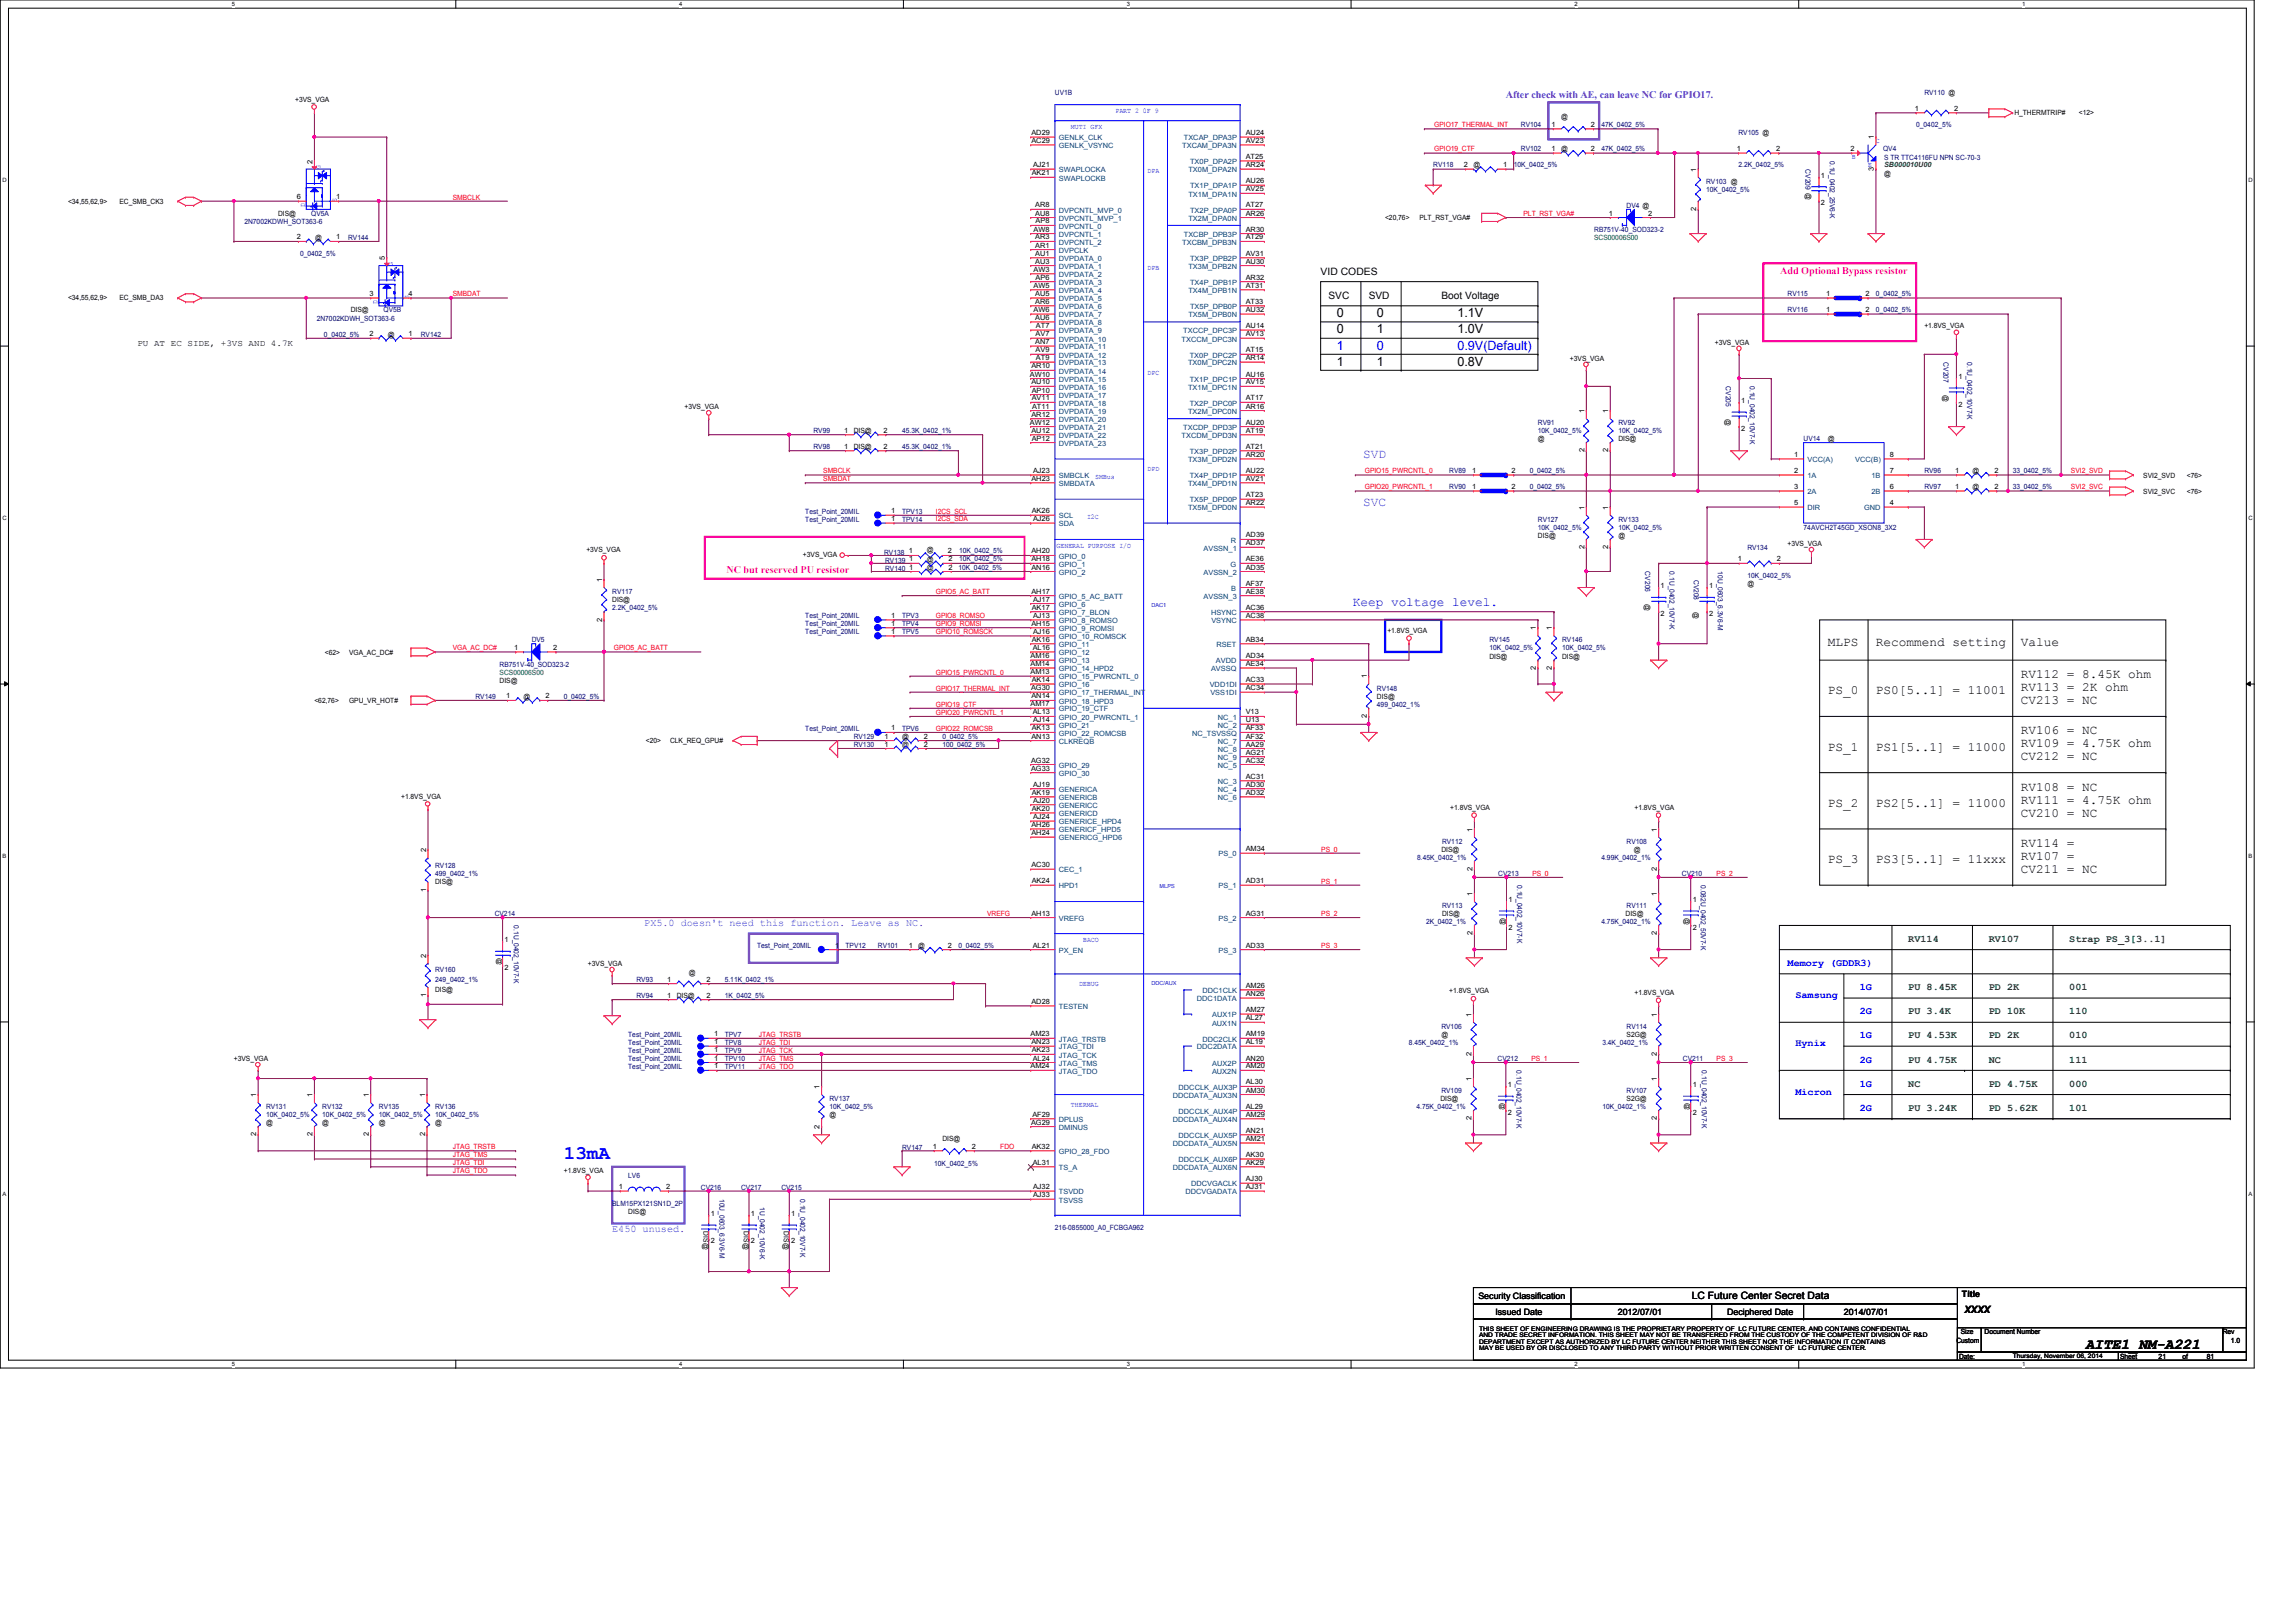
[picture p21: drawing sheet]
<svg xmlns="http://www.w3.org/2000/svg" width="297mm" height="210mm" viewBox="0 0 297 210" stroke-linecap="round" stroke-linejoin="round" font-family="sans-serif">
<defs><g id="words">
<text font-size="2.5" fill="#00f" x="72.9" y="150">13mA</text>
<text font-size="1.9" x="269.8" y="174.5">AITE1_NM-A221</text>
<g font-size="1.7">
<text x="172.9" y="41.1">0</text>
<text x="178.1" y="41.1">0</text>
<text x="188.5" y="41.1">1.1V</text>
<text x="172.9" y="43.1">0</text>
<text x="172.9" y="47.3">1</text>
<text x="178.1" y="47.3">1</text>
<text x="178.1" y="43.1">1</text>
<text x="188.5" y="43.1">1.0V</text>
<text x="188.5" y="47.3">0.8V</text>
<text x="236.5" y="83.6">MLPS</text>
<text x="242.7" y="83.6">Recommend setting</text>
<text x="261.4" y="83.6">Value</text>
<text x="236.5" y="89.8">PS_0</text>
<text x="242.7" y="89.8">PS0[5..1] = 11001</text>
<text x="261.4" y="87.8">RV112 = 8.45K ohm</text>
<text x="261.4" y="89.4">RV113 = 2K ohm</text>
<text x="261.4" y="91.1">CV213 = NC</text>
<text x="261.4" y="95">RV106 = NC</text>
<text x="236.5" y="97.2">PS_1</text>
<text x="242.7" y="97.2">PS1[5..1] = 11000</text>
<text x="261.4" y="96.7">RV109 = 4.75K ohm</text>
<text x="261.4" y="98.3">CV212 = NC</text>
<text x="236.5" y="104.4">PS_2</text>
<text x="242.7" y="104.4">PS2[5..1] = 11000</text>
<text x="261.4" y="102.4">RV108 = NC</text>
<text x="261.4" y="104">RV111 = 4.75K ohm</text>
<text x="261.4" y="105.7">CV210 = NC</text>
<text x="236.5" y="111.7">PS_3</text>
<text x="242.7" y="111.7">PS3[5..1] = 11xxx</text>
<text x="261.4" y="109.6">RV114 =</text>
<text x="261.4" y="111.3">RV107 =</text>
<text x="261.4" y="112.9">CV211 = NC</text>
</g>
<g font-size="1.7" fill="#00f">
<text x="172.9" y="45.3">1</text>
<text x="178.1" y="45.3">0</text>
<text x="188.5" y="45.3">0.9V(Default)</text>
<text x="175" y="78.4">Keep voltage level.</text>
</g>
<g font-size="1.7" fill="#8000ff">
<text x="176.4" y="59.2">SVD</text>
<text x="176.4" y="65.5">SVC</text>
</g>
<g font-size="1.3" fill="#8000ff">
<text x="194.8" y="12.7">After check with AE, can leave NC for GPIO17.</text>
<text x="83.4" y="119.8">PX5.0 doesn't need this function. Leave as NC.</text>
<text x="79.2" y="159.4">E450 unused.</text>
</g>
<g font-size="1.3">
<text x="170.9" y="35.6">VID CODES</text>
<text x="171.9" y="38.7">SVC</text>
<text x="177.1" y="38.7">SVD</text>
<text x="186.5" y="38.7">Boot Voltage</text>
<text x="218.9" y="168.1">LC Future Center Secret Data</text>
<text x="254.2" y="169.9">XXXX</text>
</g>
<g font-size="1.3" fill="#f0f">
<text x="230.3" y="35.5">Add Optional Bypass resistor</text>
<text x="94" y="74.1">NC but reserved PU resistor</text>
</g>
<g font-size="1.3" fill="#00f">
<text x="231.3" y="125">Memory (GDDR3)</text>
<text x="232.3" y="129.2">Samsung</text>
<text x="240.6" y="128.1">1G</text>
<text x="240.6" y="131.2">2G</text>
<text x="232.3" y="135.4">Hynix</text>
<text x="240.6" y="137.5">2G</text>
<text x="240.6" y="134.4">1G</text>
<text x="232.3" y="141.6">Micron</text>
<text x="240.6" y="143.8">2G</text>
<text x="240.6" y="140.6">1G</text>
</g>
<g font-size="1.3" fill="#008000">
<text x="246.9" y="121.9">RV114</text>
<text x="257.3" y="121.9">RV107</text>
<text x="267.7" y="121.9">Strap PS_3[3..1]</text>
<text x="246.9" y="131.2">PU 3.4K</text>
<text x="246.9" y="128.1">PU 8.45K</text>
<text x="257.3" y="128.1">PD 2K</text>
<text x="257.3" y="131.2">PD 10K</text>
<text x="267.7" y="128.1">001</text>
<text x="267.7" y="131.2">110</text>
<text x="246.9" y="137.5">PU 4.75K</text>
<text x="246.9" y="134.4">PU 4.53K</text>
<text x="257.3" y="134.4">PD 2K</text>
<text x="257.3" y="137.5">NC</text>
<text x="267.7" y="134.4">010</text>
<text x="267.7" y="137.5">111</text>
<text x="246.9" y="143.8">PU 3.24K</text>
<text x="246.9" y="140.6">NC</text>
<text x="257.3" y="140.6">PD 4.75K</text>
<text x="257.3" y="143.8">PD 5.62K</text>
<text x="267.7" y="140.6">000</text>
<text x="267.7" y="143.8">101</text>
</g>
<g font-size="1.1">
<text x="17.8" y="44.7">PU AT EC SIDE, +3VS AND 4.7K</text>
<text x="253.8" y="167.8">Title</text>
<text x="191.3" y="168.1">Security Classification</text>
<text x="193.5" y="170.1">Issued Date</text>
<text x="209.3" y="170.2">2012/07/01</text>
<text x="223.4" y="170.2">Deciphered Date</text>
<text x="238.5" y="170.1">2014/07/01</text>
</g>
<g font-size=".9">
<text x="38.2" y="13.2">+3VS_VGA</text>
<text x="133.4" y="17.5">AD29</text>
<text x="161.2" y="17.5">AU24</text>
<text x="200.7" y="16.4">1</text>
<text x="202" y="15.5">@</text>
<text x="205.8" y="16.4">2</text>
<text x="247.7" y="14.4">1</text>
<text x="252.8" y="14.4">2</text>
<text x="260.6" y="14.9">H_THERMTRIP#</text>
<text x="268.9" y="14.9">&lt;12&gt;</text>
<text x="40.4" y="21.2" transform="rotate(-90 40.4 21.2)">2</text>
<text x="133.4" y="18.5">AC29</text>
<text x="133.5" y="22.7">AK21</text>
<text x="133.6" y="21.6">AJ21</text>
<text x="161.2" y="23.7">AU26</text>
<text x="161.2" y="21.6">AR24</text>
<text x="161.2" y="20.6">AT25</text>
<text x="161.2" y="18.5">AV23</text>
<text x="189.4" y="21.6">2</text>
<text x="190.6" y="21.7">@</text>
<text x="194.5" y="21.6">1</text>
<text x="200.7" y="19.6">1</text>
<text x="202" y="19.6">@</text>
<text x="205.8" y="19.6">2</text>
<text x="219.5" y="22.2" transform="rotate(-90 219.5 22.2)">1</text>
<text x="224.7" y="19.6">1</text>
<text x="229.8" y="19.6">2</text>
<text x="235.6" y="23">1</text>
<text x="239.4" y="19.6">2</text>
<text x="242.4" y="22.1" transform="rotate(-90 242.4 22.1)">3</text>
<text x="242.4" y="18" transform="rotate(-90 242.4 18)">1</text>
<text x="243.8" y="22.7">@</text>
<text x="8.8" y="26.4">&lt;34,55,62,9&gt;</text>
<text x="15.4" y="26.4">EC_SMB_CK3</text>
<text x="36" y="27.9">DIS@</text>
<text x="38.4" y="25.8">6</text>
<text x="43.5" y="25.8">1</text>
<text x="133.7" y="30">AW8</text>
<text x="133.9" y="27.9">AU8</text>
<text x="133.9" y="26.8">AR8</text>
<text x="134" y="28.9">AP8</text>
<text x="161.2" y="30">AR30</text>
<text x="161.2" y="27.9">AR26</text>
<text x="161.2" y="26.8">AT27</text>
<text x="161.2" y="24.8">AV25</text>
<text x="179.2" y="28.4">&lt;20,76&gt;</text>
<text x="183.6" y="28.4">PLT_RST_VGA#</text>
<text x="208.1" y="27.9">1</text>
<text x="213.2" y="27.9">2</text>
<text x="219.5" y="27.3" transform="rotate(-90 219.5 27.3)">2</text>
<text x="235.6" y="26.6">2</text>
<text x="38.4" y="31">2</text>
<text x="40.8" y="31.1">@</text>
<text x="43.5" y="31">1</text>
<text x="49.8" y="33.7" transform="rotate(-90 49.8 33.7)">5</text>
<text x="133.7" y="35.2">AW3</text>
<text x="133.9" y="34.1">AU3</text>
<text x="133.9" y="33.1">AU1</text>
<text x="133.9" y="32">AR1</text>
<text x="133.9" y="31">AR3</text>
<text x="161.2" y="34.1">AU30</text>
<text x="161.2" y="33.1">AV31</text>
<text x="161.2" y="31">AT29</text>
<text x="8.8" y="38.9">&lt;34,55,62,9&gt;</text>
<text x="15.4" y="38.9">EC_SMB_DA3</text>
<text x="45.4" y="40.4">DIS@</text>
<text x="47.8" y="38.3">3</text>
<text x="52.8" y="38.3">4</text>
<text x="133.7" y="40.4">AW6</text>
<text x="133.7" y="37.3">AW5</text>
<text x="133.9" y="41.4">AU6</text>
<text x="133.9" y="39.3">AR6</text>
<text x="133.9" y="38.3">AU5</text>
<text x="134" y="36.2">AP6</text>
<text x="161.2" y="40.4">AU32</text>
<text x="161.2" y="39.3">AT33</text>
<text x="161.2" y="37.3">AT31</text>
<text x="161.2" y="36.2">AR32</text>
<text x="236.3" y="38.3">1</text>
<text x="236.3" y="40.4">1</text>
<text x="241.3" y="38.3">2</text>
<text x="241.3" y="40.4">2</text>
<text x="47.8" y="43.5">2</text>
<text x="50.2" y="43.6">@</text>
<text x="52.8" y="43.5">1</text>
<text x="133.4" y="47.7">AR10</text>
<text x="133.9" y="44.5">AN7</text>
<text x="134" y="45.6">AV9</text>
<text x="134" y="43.5">AV7</text>
<text x="134" y="46.6">AT9</text>
<text x="134" y="42.5">AT7</text>
<text x="161.2" y="46.6">AR14</text>
<text x="161.2" y="45.6">AT15</text>
<text x="161.2" y="43.5">AV13</text>
<text x="161.2" y="42.5">AU14</text>
<text x="203.1" y="46.7">+3VS_VGA</text>
<text x="221.9" y="44.6">+3VS_VGA</text>
<text x="249" y="42.5">+1.8VS_VGA</text>
<text x="88.6" y="52.9">+3VS_VGA</text>
<text x="133.2" y="48.7">AW10</text>
<text x="133.4" y="53.9">AR12</text>
<text x="133.4" y="49.7">AU10</text>
<text x="133.5" y="51.8">AV11</text>
<text x="133.5" y="50.8">AP10</text>
<text x="133.5" y="52.9">AT11</text>
<text x="161.2" y="52.9">AR16</text>
<text x="161.2" y="51.8">AT17</text>
<text x="161.2" y="49.7">AV15</text>
<text x="161.2" y="48.7">AU16</text>
<text x="205" y="53.5" transform="rotate(-90 205 53.5)">1</text>
<text x="208.1" y="53.5" transform="rotate(-90 208.1 53.5)">1</text>
<text x="225.3" y="52.2">1</text>
<text x="251.4" y="51.1" transform="rotate(90 251.4 51.1)">@</text>
<text x="253.4" y="49.1">1</text>
<text x="253.4" y="52.6">2</text>
<text x="109.2" y="56">1</text>
<text x="109.2" y="58.1">1</text>
<text x="110.4" y="56">DIS@</text>
<text x="110.4" y="58.1">DIS@</text>
<text x="114.3" y="56">2</text>
<text x="114.3" y="58.1">2</text>
<text x="133.2" y="54.9">AW12</text>
<text x="133.4" y="56">AU12</text>
<text x="133.5" y="57">AP12</text>
<text x="161.2" y="59.1">AR20</text>
<text x="161.2" y="58.1">AT21</text>
<text x="161.2" y="56">AT19</text>
<text x="161.2" y="54.9">AU20</text>
<text x="199" y="57.1">@</text>
<text x="205" y="58.5" transform="rotate(-90 205 58.5)">2</text>
<text x="208.1" y="58.5" transform="rotate(-90 208.1 58.5)">2</text>
<text x="209.4" y="57.1">DIS@</text>
<text x="223.3" y="54.2" transform="rotate(90 223.3 54.2)">@</text>
<text x="225.3" y="55.8">2</text>
<text x="232.1" y="59.1">1</text>
<text x="236.5" y="57.1">@</text>
<text x="244.5" y="59.1">8</text>
<text x="133.4" y="62.2">AH23</text>
<text x="133.6" y="61.2">AJ23</text>
<text x="161.2" y="65.4">AR22</text>
<text x="161.2" y="64.3">AT23</text>
<text x="161.2" y="62.2">AV21</text>
<text x="161.2" y="61.2">AU22</text>
<text x="190.5" y="63.3">1</text>
<text x="190.5" y="61.2">1</text>
<text x="195.5" y="63.3">2</text>
<text x="195.5" y="61.2">2</text>
<text x="205" y="66" transform="rotate(-90 205 66)">1</text>
<text x="208.1" y="66" transform="rotate(-90 208.1 66)">1</text>
<text x="232.1" y="61.2">2</text>
<text x="232.1" y="63.3">3</text>
<text x="232.1" y="65.4">5</text>
<text x="244.5" y="65.4">4</text>
<text x="244.5" y="63.3">6</text>
<text x="244.5" y="61.2">7</text>
<text x="252.9" y="61.2">1</text>
<text x="252.9" y="63.3">1</text>
<text x="255.2" y="61.3">@</text>
<text x="255.2" y="63.3">@</text>
<text x="258" y="61.2">2</text>
<text x="258" y="63.3">2</text>
<text x="277.3" y="61.8">SVI2_SVD</text>
<text x="277.3" y="63.9">SVI2_SVC</text>
<text x="282.9" y="61.8">&lt;76&gt;</text>
<text x="282.9" y="63.9">&lt;76&gt;</text>
<text x="75.9" y="71.5">+3VS_VGA</text>
<text x="115.3" y="66.4">1</text>
<text x="115.3" y="67.4">1</text>
<text x="117.6" y="71.6">1</text>
<text x="119.9" y="71.5">@</text>
<text x="122.6" y="71.6">2</text>
<text x="133.4" y="71.6">AH20</text>
<text x="133.5" y="66.4">AK26</text>
<text x="133.6" y="67.4">AJ26</text>
<text x="161.2" y="70.6">AD37</text>
<text x="161.2" y="69.6">AD39</text>
<text x="199" y="69.6">DIS@</text>
<text x="205" y="71.1" transform="rotate(-90 205 71.1)">2</text>
<text x="208.1" y="71.1" transform="rotate(-90 208.1 71.1)">2</text>
<text x="209.4" y="69.6">@</text>
<text x="231.3" y="70.7">+3VS_VGA</text>
<text x="77.9" y="75.3" transform="rotate(-90 77.9 75.3)">1</text>
<text x="79.2" y="77.9">DIS@</text>
<text x="103.9" y="72.1">+3VS_VGA</text>
<text x="117.6" y="73.7">1</text>
<text x="117.6" y="72.6">1</text>
<text x="119.9" y="73.7">@</text>
<text x="119.9" y="72.7">@</text>
<text x="122.7" y="73.7">2</text>
<text x="122.7" y="72.6">2</text>
<text x="133.4" y="76.8">AH17</text>
<text x="133.4" y="73.7">AN16</text>
<text x="133.4" y="72.6">AH18</text>
<text x="133.6" y="77.9">AJ17</text>
<text x="161.2" y="76.8">AE38</text>
<text x="161.2" y="75.8">AF37</text>
<text x="161.2" y="73.7">AD35</text>
<text x="161.2" y="72.6">AE36</text>
<text x="214.8" y="76.2">1</text>
<text x="221.1" y="76.2">1</text>
<text x="224.8" y="72.6">1</text>
<text x="226.1" y="75.9">@</text>
<text x="229.9" y="72.6">2</text>
<text x="77.9" y="80.4" transform="rotate(-90 77.9 80.4)">2</text>
<text x="115.3" y="81">1</text>
<text x="115.3" y="80">1</text>
<text x="115.3" y="82">1</text>
<text x="133.4" y="81">AH15</text>
<text x="133.5" y="83.1">AK16</text>
<text x="133.5" y="78.9">AK17</text>
<text x="133.6" y="82">AJ16</text>
<text x="133.6" y="80">AJ13</text>
<text x="161.2" y="83.1">AB34</text>
<text x="161.2" y="80">AC38</text>
<text x="161.2" y="78.9">AC36</text>
<text x="179.5" y="81.9">+1.8VS_VGA</text>
<text x="198.7" y="81.6" transform="rotate(-90 198.7 81.6)">1</text>
<text x="200.8" y="81.6" transform="rotate(-90 200.8 81.6)">1</text>
<text x="212.8" y="78.1" transform="rotate(90 212.8 78.1)">@</text>
<text x="214.8" y="79.7">2</text>
<text x="219.1" y="79.2" transform="rotate(90 219.1 79.2)">@</text>
<text x="221.1" y="79.7">2</text>
<text x="42" y="84.7">&lt;62&gt;</text>
<text x="45.2" y="84.7">VGA_AC_DC#</text>
<text x="64.6" y="88.3">DIS@</text>
<text x="66.5" y="84.1">1</text>
<text x="71.6" y="84.1">2</text>
<text x="133.3" y="87.2">AM13</text>
<text x="133.3" y="86.2">AM14</text>
<text x="133.3" y="85.2">AM16</text>
<text x="133.4" y="89.3">AG30</text>
<text x="133.5" y="88.3">AK14</text>
<text x="133.6" y="84.1">AL16</text>
<text x="161.2" y="89.3">AC34</text>
<text x="161.2" y="88.3">AC33</text>
<text x="161.2" y="86.2">AE34</text>
<text x="161.2" y="85.2">AD34</text>
<text x="176.8" y="87.8" transform="rotate(-90 176.8 87.8)">1</text>
<text x="192.7" y="85.2">DIS@</text>
<text x="198.7" y="86.7" transform="rotate(-90 198.7 86.7)">2</text>
<text x="200.8" y="86.7" transform="rotate(-90 200.8 86.7)">2</text>
<text x="202.1" y="85.2">DIS@</text>
<text x="40.7" y="90.9">&lt;62,76&gt;</text>
<text x="45.2" y="90.9">GPU_VR_HOT#</text>
<text x="65.5" y="90.4">1</text>
<text x="67.7" y="90.4">@</text>
<text x="70.6" y="90.4">2</text>
<text x="114.4" y="95.6">1</text>
<text x="115.3" y="94.5">1</text>
<text x="116.7" y="95.6">@</text>
<text x="119.5" y="95.6">2</text>
<text x="133.3" y="91.4">AM17</text>
<text x="133.4" y="95.6">AN13</text>
<text x="133.4" y="90.4">AN14</text>
<text x="133.5" y="94.5">AK13</text>
<text x="133.6" y="92.5">AL13</text>
<text x="133.6" y="93.5">AJ14</text>
<text x="161.2" y="95.6">AF32</text>
<text x="161.2" y="94.5">AF33</text>
<text x="161.2" y="93.5">U13</text>
<text x="161.2" y="92.5">V13</text>
<text x="176.8" y="92.9" transform="rotate(-90 176.8 92.9)">2</text>
<text x="178.1" y="90.4">DIS@</text>
<text x="83.6" y="96.1">&lt;20&gt;</text>
<text x="86.7" y="96.1">CLK_REQ_GPU#</text>
<text x="114.4" y="96.6">1</text>
<text x="116.7" y="96.7">@</text>
<text x="119.5" y="96.6">2</text>
<text x="133.4" y="99.7">AG33</text>
<text x="133.4" y="98.7">AG32</text>
<text x="133.6" y="101.8">AJ19</text>
<text x="161.2" y="101.8">AD30</text>
<text x="161.2" y="100.8">AC31</text>
<text x="161.2" y="98.7">AC32</text>
<text x="161.2" y="97.7">AG21</text>
<text x="161.2" y="96.6">AA29</text>
<text x="51.9" y="103.3">+1.8VS_VGA</text>
<text x="133.4" y="107">AH26</text>
<text x="133.5" y="104.9">AK20</text>
<text x="133.5" y="102.9">AK19</text>
<text x="133.6" y="106">AJ24</text>
<text x="133.6" y="103.9">AJ20</text>
<text x="161.2" y="102.9">AD32</text>
<text x="187.6" y="104.8">+1.8VS_VGA</text>
<text x="190.5" y="107.6" transform="rotate(-90 190.5 107.6)">1</text>
<text x="211.5" y="104.8">+1.8VS_VGA</text>
<text x="214.3" y="107.6" transform="rotate(-90 214.3 107.6)">1</text>
<text x="55.1" y="110.3" transform="rotate(-90 55.1 110.3)">2</text>
<text x="133.4" y="112.2">AC30</text>
<text x="133.4" y="108.1">AH24</text>
<text x="161.2" y="110.2">AM34</text>
<text x="186.5" y="110.2">DIS@</text>
<text x="190.5" y="112.7" transform="rotate(-90 190.5 112.7)">2</text>
<text x="211.4" y="110.2">@</text>
<text x="214.3" y="112.7" transform="rotate(-90 214.3 112.7)">2</text>
<text x="55.1" y="115.4" transform="rotate(-90 55.1 115.4)">1</text>
<text x="56.3" y="114.4">DIS@</text>
<text x="133.4" y="118.5">AH13</text>
<text x="133.5" y="114.3">AK24</text>
<text x="161.2" y="118.5">AG31</text>
<text x="161.2" y="114.3">AD31</text>
<text x="186.6" y="118.5">DIS@</text>
<text x="190.5" y="116" transform="rotate(-90 190.5 116)">1</text>
<text x="194.2" y="118.7" transform="rotate(90 194.2 118.7)">@</text>
<text x="195.2" y="116.8">1</text>
<text x="210.3" y="118.5">DIS@</text>
<text x="214.3" y="116" transform="rotate(-90 214.3 116)">1</text>
<text x="218" y="118.7" transform="rotate(90 218 118.7)">@</text>
<text x="219" y="116.8">1</text>
<text x="55.1" y="124" transform="rotate(-90 55.1 124)">2</text>
<text x="64.3" y="124" transform="rotate(90 64.3 124)">@</text>
<text x="65.3" y="122">1</text>
<text x="65.3" y="125.5">2</text>
<text x="76.1" y="125">+3VS_VGA</text>
<text x="108" y="122.6">1</text>
<text x="117.6" y="122.6">1</text>
<text x="118.8" y="122.7">@</text>
<text x="122.6" y="122.6">2</text>
<text x="133.6" y="122.6">AL21</text>
<text x="161.2" y="122.6">AD33</text>
<text x="190.5" y="121" transform="rotate(-90 190.5 121)">2</text>
<text x="195.2" y="120.3">2</text>
<text x="214.3" y="121" transform="rotate(-90 214.3 121)">2</text>
<text x="219" y="120.3">2</text>
<text x="55.1" y="129.1" transform="rotate(-90 55.1 129.1)">1</text>
<text x="56.3" y="128.3">DIS@</text>
<text x="86.3" y="129.1">1</text>
<text x="86.3" y="127">1</text>
<text x="87.5" y="129.2">DIS@</text>
<text x="89.1" y="126.2">@</text>
<text x="91.4" y="129.1">2</text>
<text x="91.4" y="127">2</text>
<text x="133.4" y="129.9">AD28</text>
<text x="161.2" y="131">AM27</text>
<text x="161.2" y="128.9">AN26</text>
<text x="161.2" y="127.8">AM26</text>
<text x="187.5" y="128.5">+1.8VS_VGA</text>
<text x="190.4" y="131.6" transform="rotate(-90 190.4 131.6)">1</text>
<text x="211.5" y="128.7">+1.8VS_VGA</text>
<text x="214.3" y="131.6" transform="rotate(-90 214.3 131.6)">1</text>
<text x="30.3" y="137.3">+3VS_VGA</text>
<text x="92.4" y="137.2">1</text>
<text x="92.4" y="136.2">1</text>
<text x="92.4" y="134.1">1</text>
<text x="92.4" y="135.1">1</text>
<text x="133.3" y="134.1">AM23</text>
<text x="133.4" y="135.1">AN23</text>
<text x="133.5" y="136.2">AK23</text>
<text x="133.6" y="137.2">AL24</text>
<text x="161.2" y="137.2">AN20</text>
<text x="161.2" y="135.1">AL19</text>
<text x="161.2" y="134.1">AM19</text>
<text x="161.2" y="132">AL27</text>
<text x="186.5" y="134.2">@</text>
<text x="190.4" y="136.7" transform="rotate(-90 190.4 136.7)">2</text>
<text x="210.4" y="134.2">S2G@</text>
<text x="214.3" y="136.7" transform="rotate(-90 214.3 136.7)">2</text>
<text x="33.1" y="142" transform="rotate(-90 33.1 142)">1</text>
<text x="40.4" y="142" transform="rotate(-90 40.4 142)">1</text>
<text x="47.7" y="142" transform="rotate(-90 47.7 142)">1</text>
<text x="55" y="142" transform="rotate(-90 55 142)">1</text>
<text x="92.4" y="138.3">1</text>
<text x="106" y="140.9" transform="rotate(-90 106 140.9)">1</text>
<text x="133.3" y="138.3">AM24</text>
<text x="161.2" y="143.5">AL29</text>
<text x="161.2" y="141.4">AM30</text>
<text x="161.2" y="140.3">AL30</text>
<text x="161.2" y="138.3">AM20</text>
<text x="186.3" y="142.5">DIS@</text>
<text x="190.4" y="139.9" transform="rotate(-90 190.4 139.9)">1</text>
<text x="194.1" y="142.7" transform="rotate(90 194.1 142.7)">@</text>
<text x="195.1" y="140.7">1</text>
<text x="210.4" y="142.5">S2G@</text>
<text x="214.3" y="139.9" transform="rotate(-90 214.3 139.9)">1</text>
<text x="218.1" y="142.7" transform="rotate(90 218.1 142.7)">@</text>
<text x="219" y="140.7">1</text>
<text x="33.1" y="147.1" transform="rotate(-90 33.1 147.1)">2</text>
<text x="34.4" y="145.6">@</text>
<text x="40.4" y="147.1" transform="rotate(-90 40.4 147.1)">2</text>
<text x="41.7" y="145.6">@</text>
<text x="47.7" y="147.1" transform="rotate(-90 47.7 147.1)">2</text>
<text x="49" y="145.6">@</text>
<text x="55" y="147.1" transform="rotate(-90 55 147.1)">2</text>
<text x="56.3" y="145.6">@</text>
<text x="106" y="146" transform="rotate(-90 106 146)">2</text>
<text x="107.3" y="144.6">@</text>
<text x="120.7" y="148.7">1</text>
<text x="121.9" y="147.7">DIS@</text>
<text x="125.7" y="148.7">2</text>
<text x="133.4" y="145.5">AG29</text>
<text x="133.5" y="148.7">AK32</text>
<text x="133.6" y="144.5">AF29</text>
<text x="161.2" y="149.7">AK30</text>
<text x="161.2" y="147.7">AM21</text>
<text x="161.2" y="146.6">AN21</text>
<text x="161.2" y="144.5">AM29</text>
<text x="190.4" y="145" transform="rotate(-90 190.4 145)">2</text>
<text x="195.1" y="144.3">2</text>
<text x="214.3" y="145" transform="rotate(-90 214.3 145)">2</text>
<text x="219" y="144.3">2</text>
<text x="72.9" y="151.8">+1.8VS_VGA</text>
<text x="80" y="153.9">1</text>
<text x="86.2" y="153.9">2</text>
<text x="133.6" y="150.7">AL31</text>
<text x="133.6" y="154.9">AJ33</text>
<text x="133.6" y="153.9">AJ32</text>
<text x="161.2" y="153.9">AJ31</text>
<text x="161.2" y="152.9">AJ30</text>
<text x="161.2" y="150.7">AK29</text>
<text x="81.3" y="157.1">DIS@</text>
<text x="91" y="159.3" transform="rotate(90 91 159.3)">DIS@</text>
<text x="91.9" y="157.4">1</text>
<text x="91.9" y="160.9">2</text>
<text x="96.2" y="159.3" transform="rotate(90 96.2 159.3)">DIS@</text>
<text x="97.2" y="157.4">1</text>
<text x="97.2" y="160.9">2</text>
<text x="101.4" y="159.3" transform="rotate(90 101.4 159.3)">DIS@</text>
<text x="102.4" y="157.4">1</text>
<text x="102.4" y="160.9">2</text>
<text x="253.1" y="173.7">Custom</text>
<text x="253.7" y="172.7">Size</text>
<text x="256.7" y="172.7">Document Number</text>
<text x="287.6" y="172.7">Rev</text>
<text x="288.6" y="173.7">1.0</text>
<text x="253.4" y="175.8">Date:</text>
<text x="274.3" y="175.8">Sheet</text>
<text x="279.3" y="175.8">21</text>
<text x="282.4" y="175.8">of</text>
<text x="285.5" y="175.8">81</text>
</g>
<g font-size=".9" fill="#000080">
<text x="136.5" y="12.3">UV1B</text>
<text x="196.8" y="16.5">RV104</text>
<text x="207.2" y="16.5">47K_0402_5%</text>
<text x="224.9" y="17.5">RV105 @</text>
<text x="247.9" y="16.5">0_0402_5%</text>
<text x="249" y="12.3">RV110 @</text>
<text x="185.4" y="21.7">RV118</text>
<text x="195.8" y="21.7">10K_0402_5%</text>
<text x="196.8" y="19.6">RV102</text>
<text x="207.2" y="19.6">47K_0402_5%</text>
<text x="220.7" y="23.8">RV103 @</text>
<text x="224.9" y="21.7">2.2K_0402_5%</text>
<text x="233.6" y="21.9" transform="rotate(90 233.6 21.9)">CV209 @</text>
<text x="236.7" y="20.8" transform="rotate(90 236.7 20.8)">0.1U_0402_25V6-K</text>
<text x="243.6" y="19.6">QV4</text>
<text x="243.8" y="20.7">S TR TTC4116FU NPN SC-70-3</text>
<text x="31.6" y="29">2N7002KDWH_SOT363-6</text>
<text x="40.3" y="27.9">QV5A</text>
<text x="210.4" y="26.9">DV4 @</text>
<text x="220.7" y="24.8">10K_0402_5%</text>
<text x="38.8" y="33.1">0_0402_5%</text>
<text x="45" y="31.1">RV144</text>
<text x="206.2" y="30">RB751V-40_SOD323-2</text>
<text x="41" y="41.5">2N7002KDWH_SOT363-6</text>
<text x="49.6" y="40.4">QV5B</text>
<text x="231.3" y="38.4">RV115</text>
<text x="231.3" y="40.4">RV116</text>
<text x="242.7" y="38.4">0_0402_5%</text>
<text x="242.7" y="40.4">0_0402_5%</text>
<text x="41.9" y="43.6">0_0402_5%</text>
<text x="54.4" y="43.6">RV142</text>
<text x="251.4" y="46.9" transform="rotate(90 251.4 46.9)">CV207</text>
<text x="254.5" y="46.9" transform="rotate(90 254.5 46.9)">0.1U_0402_10V7-K</text>
<text x="223.3" y="50" transform="rotate(90 223.3 50)">CV205</text>
<text x="226.4" y="50" transform="rotate(90 226.4 50)">0.1U_0402_10V7-K</text>
<text x="105.2" y="56">RV99</text>
<text x="105.2" y="58.1">RV98</text>
<text x="116.7" y="56">45.3K_0402_1%</text>
<text x="116.7" y="58.1">45.3K_0402_1%</text>
<text x="199" y="55">RV91</text>
<text x="199" y="56">10K_0402_5%</text>
<text x="209.4" y="55">RV92</text>
<text x="209.4" y="56">10K_0402_5%</text>
<text x="233.3" y="57.1">UV14</text>
<text x="187.5" y="63.3">RV90</text>
<text x="187.5" y="61.3">RV89</text>
<text x="197.9" y="63.3">0_0402_5%</text>
<text x="197.9" y="61.3">0_0402_5%</text>
<text x="249" y="61.3">RV96</text>
<text x="249" y="63.3">RV97</text>
<text x="260.4" y="61.3">33_0402_5%</text>
<text x="260.4" y="63.3">33_0402_5%</text>
<text x="104.2" y="66.5">Test_Point_20MIL</text>
<text x="104.2" y="67.5">Test_Point_20MIL</text>
<text x="114.4" y="71.8">RV138</text>
<text x="116.7" y="66.5">TPV13</text>
<text x="116.7" y="67.5">TPV14</text>
<text x="124.1" y="71.6">10K_0402_5%</text>
<text x="199" y="67.5">RV127</text>
<text x="199" y="68.5">10K_0402_5%</text>
<text x="209.4" y="67.5">RV133</text>
<text x="209.4" y="68.5">10K_0402_5%</text>
<text x="226.1" y="71.2">RV134</text>
<text x="233.3" y="68.5">74AVCH2T45GD_XSON8_3X2</text>
<text x="79.2" y="76.9">RV117</text>
<text x="114.5" y="73.9">RV140</text>
<text x="114.5" y="72.8">RV139</text>
<text x="124" y="73.7">10K_0402_5%</text>
<text x="124.1" y="72.6">10K_0402_5%</text>
<text x="212.8" y="74" transform="rotate(90 212.8 74)">CV206</text>
<text x="216" y="74" transform="rotate(90 216 74)">0.1U_0402_10V7-K</text>
<text x="219.1" y="75" transform="rotate(90 219.1 75)">CV208</text>
<text x="222.2" y="74" transform="rotate(90 222.2 74)">10U_0603_6.3V6-M</text>
<text x="226.1" y="74.8">10K_0402_5%</text>
<text x="68.8" y="83.1">DV5</text>
<text x="79.2" y="79">2.2K_0402_5%</text>
<text x="104.2" y="81.1">Test_Point_20MIL</text>
<text x="104.2" y="80">Test_Point_20MIL</text>
<text x="104.2" y="82.1">Test_Point_20MIL</text>
<text x="116.7" y="81.1">TPV4</text>
<text x="116.7" y="80">TPV3</text>
<text x="116.7" y="82.1">TPV5</text>
<text x="192.7" y="83.1">RV145</text>
<text x="202.1" y="83.1">RV146</text>
<text x="64.6" y="86.3">RB751V-40_SOD323-2</text>
<text x="178.1" y="89.4">RV148</text>
<text x="192.7" y="84.2">10K_0402_5%</text>
<text x="202.1" y="84.2">10K_0402_5%</text>
<text x="61.5" y="90.4">RV149</text>
<text x="72.9" y="90.4">0_0402_5%</text>
<text x="104.2" y="94.6">Test_Point_20MIL</text>
<text x="110.4" y="95.6">RV129</text>
<text x="116.7" y="94.6">TPV6</text>
<text x="121.9" y="95.6">0_0402_5%</text>
<text x="178.1" y="91.5">499_0402_1%</text>
<text x="110.4" y="96.7">RV130</text>
<text x="121.9" y="96.7">100_0402_5%</text>
<text x="56.3" y="112.3">RV128</text>
<text x="56.3" y="113.3">499_0402_1%</text>
<text x="183.3" y="111.3">8.45K_0402_1%</text>
<text x="186.6" y="109.2">RV112</text>
<text x="193.8" y="113.3">CV213</text>
<text x="207.2" y="111.3">4.99K_0402_1%</text>
<text x="210.4" y="109.2">RV108</text>
<text x="217.6" y="113.3">CV210</text>
<text x="64" y="118.5">CV214</text>
<text x="66.5" y="119.8" transform="rotate(90 66.5 119.8)">0.1U_0402_10V7-K</text>
<text x="184.5" y="119.6">2K_0402_1%</text>
<text x="186.6" y="117.5">RV113</text>
<text x="196.3" y="114.6" transform="rotate(90 196.3 114.6)">0.1U_0402_10V7-K</text>
<text x="207.2" y="119.6">4.75K_0402_1%</text>
<text x="210.4" y="117.5">RV111</text>
<text x="220" y="114.6" transform="rotate(90 220 114.6)">0.082U_0402_50V7-K</text>
<text x="56.3" y="125.8">RV160</text>
<text x="98" y="122.7">Test_Point_20MIL</text>
<text x="109.4" y="122.7">TPV12</text>
<text x="113.6" y="122.7">RV101</text>
<text x="124" y="122.7">0_0402_5%</text>
<text x="56.3" y="127.1">249_0402_1%</text>
<text x="82.3" y="129.2">RV94</text>
<text x="82.3" y="127.1">RV93</text>
<text x="93.8" y="129.2">1K_0402_5%</text>
<text x="93.8" y="127.1">5.11K_0402_1%</text>
<text x="81.3" y="137.3">Test_Point_20MIL</text>
<text x="81.3" y="136.2">Test_Point_20MIL</text>
<text x="81.3" y="134.2">Test_Point_20MIL</text>
<text x="81.3" y="135.2">Test_Point_20MIL</text>
<text x="93.8" y="137.3">TPV10</text>
<text x="93.8" y="136.2">TPV9</text>
<text x="93.8" y="134.2">TPV7</text>
<text x="93.8" y="135.2">TPV8</text>
<text x="182.3" y="135.2">8.45K_0402_1%</text>
<text x="186.5" y="133.1">RV106</text>
<text x="193.8" y="137.3">CV212</text>
<text x="207.3" y="135.2">3.4K_0402_1%</text>
<text x="210.4" y="133.1">RV114</text>
<text x="217.7" y="137.3">CV211</text>
<text x="34.4" y="143.6">RV131</text>
<text x="41.7" y="143.6">RV132</text>
<text x="49" y="143.6">RV135</text>
<text x="56.3" y="143.6">RV136</text>
<text x="81.3" y="138.3">Test_Point_20MIL</text>
<text x="93.8" y="138.3">TPV11</text>
<text x="107.3" y="142.5">RV137</text>
<text x="107.3" y="143.6">10K_0402_5%</text>
<text x="183.3" y="143.6">4.75K_0402_1%</text>
<text x="186.5" y="141.4">RV109</text>
<text x="196.2" y="138.5" transform="rotate(90 196.2 138.5)">0.1U_0402_10V7-K</text>
<text x="207.3" y="143.6">10K_0402_1%</text>
<text x="210.4" y="141.4">RV107</text>
<text x="220.2" y="138.5" transform="rotate(90 220.2 138.5)">0.1U_0402_10V7-K</text>
<text x="34.4" y="144.6">10K_0402_5%</text>
<text x="41.7" y="144.6">10K_0402_5%</text>
<text x="49" y="144.6">10K_0402_5%</text>
<text x="56.3" y="144.6">10K_0402_5%</text>
<text x="116.7" y="148.8">RV147</text>
<text x="81.3" y="152.4">LV6</text>
<text x="90.7" y="154">CV216</text>
<text x="93.1" y="155.2" transform="rotate(90 93.1 155.2)">10U_0603_6.3V6-M</text>
<text x="95.9" y="154">CV217</text>
<text x="101.1" y="154">CV215</text>
<text x="103.5" y="155.2" transform="rotate(90 103.5 155.2)">0.1U_0402_10V7-K</text>
<text x="120.9" y="150.8">10K_0402_5%</text>
<text x="79.2" y="156">BLM15PX121SN1D_2P</text>
<text x="98.3" y="156.2" transform="rotate(90 98.3 156.2)">1U_0402_10V6-K</text>
<text x="136.5" y="159.2">216-0855000_A0_FCBGA962</text>
</g>
<g font-size=".9" fill="#00f">
<text x="138.6" y="16.7">MUTI GFX</text>
<text x="144.3" y="14.6">PART 2 0F 9</text>
<text x="41.5" y="21.9" transform="rotate(-90 41.5 21.9)">G</text>
<text x="148.5" y="22.4">DPA</text>
<text x="239.6" y="20.6">B</text>
<text x="241.7" y="21.6">E</text>
<text x="242.7" y="18.5">C</text>
<text x="39.5" y="26.8" transform="rotate(-90 39.5 26.8)">D</text>
<text x="43.6" y="26.2" transform="rotate(-90 43.6 26.2)">S</text>
<text x="50.8" y="34.4" transform="rotate(-90 50.8 34.4)">G</text>
<text x="148.5" y="34.9">DPB</text>
<text x="48.8" y="39.3" transform="rotate(-90 48.8 39.3)">D</text>
<text x="52.9" y="38.7" transform="rotate(-90 52.9 38.7)">S</text>
<text x="148.5" y="48.5">DPC</text>
<text x="141.7" y="62">SMBus</text>
<text x="148.5" y="61">DPD</text>
<text x="136.7" y="70.9">GENERAL PURPOSE I/O</text>
<text x="140.6" y="67.2">I2C</text>
<text x="140.1" y="121.9">BACO</text>
<text x="139.6" y="127.6">DEBUG</text>
<text x="138.6" y="143.3">THERMAL</text>
</g>
<g font-size=".9" fill="#f00">
<text x="185.5" y="16.5">GPIO17_THERMAL_INT</text>
<text x="185.5" y="19.6">GPIO19_CTF</text>
<text x="58.6" y="25.8">SMBCLK</text>
<text x="197.1" y="27.9">PLT_RST_VGA#</text>
<text x="58.6" y="38.4">SMBDAT</text>
<text x="106.5" y="61.3">SMBCLK</text>
<text x="106.5" y="62.3">SMBDAT</text>
<text x="176.6" y="63.3">GPIO20_PWRCNTL_1</text>
<text x="176.6" y="61.3">GPIO15_PWRCNTL_0</text>
<text x="267.9" y="61.3">SVI2_SVD</text>
<text x="267.9" y="63.3">SVI2_SVC</text>
<text x="121.1" y="66.5">I2CS_SCL</text>
<text x="121.1" y="67.5">I2CS_SDA</text>
<text x="121.1" y="76.9">GPIO5_AC_BATT</text>
<text x="121.1" y="80">GPIO8_ROMSO</text>
<text x="121.1" y="82.1">GPIO10_ROMSCK</text>
<text x="121.1" y="81">GPIO9_ROMSI</text>
<text x="58.6" y="84.2">VGA_AC_DC#</text>
<text x="79.4" y="84.2">GPIO5_AC_BATT</text>
<text x="121.1" y="87.3">GPIO15_PWRCNTL_0</text>
<text x="121.1" y="89.4">GPIO17_THERMAL_INT</text>
<text x="121.1" y="92.5">GPIO20_PWRCNTL_1</text>
<text x="121.1" y="94.6">GPIO22_ROMCSB</text>
<text x="121.1" y="91.4">GPIO19_CTF</text>
<text x="170.9" y="110.2">PS_0</text>
<text x="198.2" y="113.3">PS_0</text>
<text x="222.1" y="113.3">PS_2</text>
<text x="127.7" y="118.5">VREFG</text>
<text x="170.9" y="114.3">PS_1</text>
<text x="170.9" y="118.5">PS_2</text>
<text x="170.9" y="122.7">PS_3</text>
<text x="98.2" y="134.2">JTAG_TRSTB</text>
<text x="98.2" y="135.2">JTAG_TDI</text>
<text x="98.2" y="137.3">JTAG_TMS</text>
<text x="98.2" y="136.2">JTAG_TCK</text>
<text x="198.1" y="137.3">PS_1</text>
<text x="222.1" y="137.3">PS_3</text>
<text x="98.2" y="138.3">JTAG_TDO</text>
<text x="58.6" y="148.7">JTAG_TRSTB</text>
<text x="58.6" y="149.8">JTAG_TMS</text>
<text x="129.4" y="148.7">FDO</text>
<text x="58.6" y="150.8">JTAG_TDI</text>
<text x="58.6" y="151.8">JTAG_TDO</text>
</g>
<g font-size=".9" fill="#004080">
<text x="137" y="23.4">SWAPLOCKB</text>
<text x="137" y="22.3">SWAPLOCKA</text>
<text x="137" y="19.2">GENLK_VSYNC</text>
<text x="137" y="18.2">GENLK_CLK</text>
<text x="152.9" y="19.2">TXCAM_DPA3N</text>
<text x="153.2" y="18.2">TXCAP_DPA3P</text>
<text x="153.8" y="22.3">TX0M_DPA2N</text>
<text x="154" y="21.3">TX0P_DPA2P</text>
<text x="137" y="29.6">DVPCNTL_0</text>
<text x="137" y="28.6">DVPCNTL_MVP_1</text>
<text x="137" y="27.5">DVPCNTL_MVP_0</text>
<text x="153.8" y="28.6">TX2M_DPA0N</text>
<text x="153.8" y="25.4">TX1M_DPA1N</text>
<text x="154" y="27.5">TX2P_DPA0P</text>
<text x="154" y="24.4">TX1P_DPA1P</text>
<text x="137" y="35.9">DVPDATA_2</text>
<text x="137" y="34.8">DVPDATA_1</text>
<text x="137" y="33.8">DVPDATA_0</text>
<text x="137" y="32.7">DVPCLK</text>
<text x="137" y="31.7">DVPCNTL_2</text>
<text x="137" y="30.6">DVPCNTL_1</text>
<text x="152.9" y="31.7">TXCBM_DPB3N</text>
<text x="153.2" y="30.6">TXCBP_DPB3P</text>
<text x="153.8" y="34.8">TX3M_DPB2N</text>
<text x="154" y="33.8">TX3P_DPB2P</text>
<text x="137" y="41.1">DVPDATA_7</text>
<text x="137" y="40">DVPDATA_6</text>
<text x="137" y="39">DVPDATA_5</text>
<text x="137" y="37.9">DVPDATA_4</text>
<text x="137" y="36.9">DVPDATA_3</text>
<text x="153.8" y="41.1">TX5M_DPB0N</text>
<text x="153.8" y="37.9">TX4M_DPB1N</text>
<text x="154" y="40">TX5P_DPB0P</text>
<text x="154" y="36.9">TX4P_DPB1P</text>
<text x="137" y="47.3">DVPDATA_13</text>
<text x="137" y="46.3">DVPDATA_12</text>
<text x="137" y="45.2">DVPDATA_11</text>
<text x="137" y="44.2">DVPDATA_10</text>
<text x="137" y="43.1">DVPDATA_9</text>
<text x="137" y="42.1">DVPDATA_8</text>
<text x="152.9" y="44.2">TXCCM_DPC3N</text>
<text x="153.1" y="43.1">TXCCP_DPC3P</text>
<text x="153.7" y="47.3">TX0M_DPC2N</text>
<text x="153.9" y="46.3">TX0P_DPC2P</text>
<text x="137" y="53.6">DVPDATA_19</text>
<text x="137" y="52.5">DVPDATA_18</text>
<text x="137" y="51.5">DVPDATA_17</text>
<text x="137" y="50.4">DVPDATA_16</text>
<text x="137" y="49.4">DVPDATA_15</text>
<text x="137" y="48.3">DVPDATA_14</text>
<text x="153.7" y="53.6">TX2M_DPC0N</text>
<text x="153.7" y="50.4">TX1M_DPC1N</text>
<text x="153.9" y="52.5">TX2P_DPC0P</text>
<text x="153.9" y="49.4">TX1P_DPC1P</text>
<text x="137" y="57.7">DVPDATA_23</text>
<text x="137" y="56.7">DVPDATA_22</text>
<text x="137" y="55.6">DVPDATA_21</text>
<text x="137" y="54.6">DVPDATA_20</text>
<text x="152.9" y="56.7">TXCDM_DPD3N</text>
<text x="153.1" y="55.6">TXCDP_DPD3P</text>
<text x="153.7" y="59.8">TX3M_DPD2N</text>
<text x="153.9" y="58.8">TX3P_DPD2P</text>
<text x="233.8" y="59.8">VCC(A)</text>
<text x="240" y="59.8">VCC(B)</text>
<text x="137" y="62.9">SMBDATA</text>
<text x="137" y="61.9">SMBCLK</text>
<text x="153.7" y="62.9">TX4M_DPD1N</text>
<text x="153.9" y="65">TX5P_DPD0P</text>
<text x="153.9" y="61.9">TX4P_DPD1P</text>
<text x="233.8" y="61.9">1A</text>
<text x="233.8" y="64">2A</text>
<text x="242.1" y="64">2B</text>
<text x="242.1" y="61.9">1B</text>
<text x="137" y="68.1">SDA</text>
<text x="137" y="67.1">SCL</text>
<text x="153.7" y="66">TX5M_DPD0N</text>
<text x="155.7" y="71.2">AVSSN_1</text>
<text x="159.3" y="70.2">R</text>
<text x="233.8" y="66">DIR</text>
<text x="241.2" y="66">GND</text>
<text x="137" y="77.5">GPIO_5_AC_BATT</text>
<text x="137" y="74.4">GPIO_2</text>
<text x="137" y="73.3">GPIO_1</text>
<text x="137" y="72.3">GPIO_0</text>
<text x="155.7" y="77.5">AVSSN_3</text>
<text x="155.7" y="74.4">AVSSN_2</text>
<text x="159.2" y="73.3">G</text>
<text x="159.3" y="76.5">B</text>
<text x="137" y="83.7">GPIO_11</text>
<text x="137" y="82.7">GPIO_10_ROMSCK</text>
<text x="137" y="81.7">GPIO_9_ROMSI</text>
<text x="137" y="80.6">GPIO_8_ROMSO</text>
<text x="137" y="79.6">GPIO_7_BLON</text>
<text x="137" y="78.5">GPIO_6</text>
<text x="156.7" y="79.6">HSYNC</text>
<text x="156.7" y="80.6">VSYNC</text>
<text x="157.4" y="83.7">RSET</text>
<text x="137" y="88.9">GPIO_16</text>
<text x="137" y="87.9">GPIO_15_PWRCNTL_0</text>
<text x="137" y="86.9">GPIO_14_HPD2</text>
<text x="137" y="85.9">GPIO_13</text>
<text x="137" y="84.8">GPIO_12</text>
<text x="156.5" y="88.9">VDD1DI</text>
<text x="156.7" y="86.9">AVSSQ</text>
<text x="157.3" y="85.9">AVDD</text>
<text x="137" y="95.2">GPIO_22_ROMCSB</text>
<text x="137" y="94.1">GPIO_21</text>
<text x="137" y="93.1">GPIO_20_PWRCNTL_1</text>
<text x="137" y="92.1">GPIO_19_CTF</text>
<text x="137" y="91.1">GPIO_18_HPD3</text>
<text x="137" y="90">GPIO_17_THERMAL_INT</text>
<text x="154.2" y="95.2">NC_TSVSSQ</text>
<text x="156.6" y="90">VSS1DI</text>
<text x="157.6" y="94.1">NC_2</text>
<text x="157.6" y="93.1">NC_1</text>
<text x="137" y="100.4">GPIO_30</text>
<text x="137" y="99.4">GPIO_29</text>
<text x="137" y="96.3">CLKREQB</text>
<text x="157.6" y="101.5">NC_3</text>
<text x="157.6" y="99.4">NC_5</text>
<text x="157.6" y="98.3">NC_9</text>
<text x="157.6" y="97.3">NC_8</text>
<text x="157.6" y="96.3">NC_7</text>
<text x="137" y="107.7">GENERICF_HPD5</text>
<text x="137" y="106.7">GENERICE_HPD4</text>
<text x="137" y="105.6">GENERICD</text>
<text x="137" y="104.6">GENERICC</text>
<text x="137" y="103.5">GENERICB</text>
<text x="137" y="102.5">GENERICA</text>
<text x="157.6" y="103.5">NC_6</text>
<text x="157.6" y="102.5">NC_4</text>
<text x="137" y="112.9">CEC_1</text>
<text x="137" y="108.8">GENERICG_HPD6</text>
<text x="157.6" y="110.8">PS_0</text>
<text x="137" y="119.2">VREFG</text>
<text x="137" y="115">HPD1</text>
<text x="157.6" y="119.2">PS_2</text>
<text x="157.6" y="115">PS_1</text>
<text x="137" y="123.3">PX_EN</text>
<text x="157.6" y="123.3">PS_3</text>
<text x="137" y="130.6">TESTEN</text>
<text x="154.9" y="129.6">DDC1DATA</text>
<text x="155.6" y="128.5">DDC1CLK</text>
<text x="156.8" y="131.7">AUX1P</text>
<text x="137" y="137.9">JTAG_TMS</text>
<text x="137" y="136.9">JTAG_TCK</text>
<text x="137" y="135.8">JTAG_TDI</text>
<text x="137" y="134.8">JTAG_TRSTB</text>
<text x="154.9" y="135.8">DDC2DATA</text>
<text x="155.6" y="134.8">DDC2CLK</text>
<text x="156.8" y="132.7">AUX1N</text>
<text x="156.8" y="137.9">AUX2P</text>
<text x="137" y="138.9">JTAG_TDO</text>
<text x="151.7" y="142.1">DDCDATA_AUX3N</text>
<text x="152.5" y="141">DDCCLK_AUX3P</text>
<text x="156.8" y="138.9">AUX2N</text>
<text x="137" y="149.4">GPIO_28_FDO</text>
<text x="137" y="146.2">DMINUS</text>
<text x="137" y="145.2">DPLUS</text>
<text x="151.7" y="148.3">DDCDATA_AUX5N</text>
<text x="151.7" y="145.2">DDCDATA_AUX4N</text>
<text x="152.5" y="147.3">DDCCLK_AUX5P</text>
<text x="152.5" y="144.1">DDCCLK_AUX4P</text>
<text x="137" y="155.6">TSVSS</text>
<text x="137" y="154.6">TSVDD</text>
<text x="137" y="151.4">TS_A</text>
<text x="151.7" y="151.4">DDCDATA_AUX6N</text>
<text x="152.5" y="150.4">DDCCLK_AUX6P</text>
<text x="153.4" y="154.6">DDCVGADATA</text>
<text x="154.1" y="153.5">DDCVGACLK</text>
</g>
<g font-size=".9" fill="#008000">
<text x="243.8" y="21.7">SB000010U00</text>
<text x="206.2" y="31.1">SCS00006S00</text>
<text x="64.6" y="87.3">SCS00006S00</text>
</g>
<g font-size=".8">
<text x="30" y=".8">5</text>
<text x="87.9" y=".8">4</text>
<text x="145.8" y=".8">3</text>
<text x="203.7" y=".8">2</text>
<text x="261.6" y=".8">1</text>
<text x=".3" y="23.5">D</text>
<text x="290.9" y="23.5">D</text>
<text x=".3" y="67.3">C</text>
<text x="290.9" y="67.3">C</text>
<text x=".3" y="111">B</text>
<text x="290.9" y="111">B</text>
<text x=".3" y="154.7">A</text>
<text x="290.9" y="154.7">A</text>
<text x="191.3" y="172.2">THIS SHEET OF ENGINEERING DRAWING IS THE PROPRIETARY PROPERTY OF LC FUTURE CENTER. AND CONTAINS CONFIDENTIAL</text>
<text x="191.3" y="173.1">AND TRADE SECRET INFORMATION. THIS SHEET MAY NOT BE TRANSFERED FROM THE CUSTODY OF THE COMPETENT DIVISION OF R&amp;D</text>
<text x="191.3" y="173.9">DEPARTMENT EXCEPT AS AUTHORIZED BY LC FUTURE CENTER NEITHER THIS SHEET NOR THE INFORMATION IT CONTAINS</text>
<text x="30" y="176.8">5</text>
<text x="87.9" y="176.8">4</text>
<text x="145.8" y="176.8">3</text>
<text x="191.3" y="174.8">MAY BE USED BY OR DISCLOSED TO ANY THIRD PARTY WITHOUT PRIOR WRITTEN CONSENT OF LC FUTURE CENTER.</text>
<text x="203.7" y="176.8">2</text>
<text x="260.4" y="175.7">Thursday, November 06, 2014</text>
<text x="261.6" y="176.8">1</text>
</g>
<g font-size=".7" fill="#00f">
<text x="149" y="78.5">DAC1</text>
<text x="150" y="115">MLPS</text>
<text x="149" y="127.5">DDC/AUX</text>
</g>
</g></defs>
<path d="M0 0h291.6v177h-291.6zM1.1 1.1h289.5v174.9h-289.5z" fill="none" stroke="#000" stroke-width=".13"/>
<g fill="#fff">
<path d="M30 .1h.4v.8h-.4z"/>
<path d="M30 176.1h.4v.9h-.4z"/>
</g>
<path d="M59 0v1.1M59 176v1.1" fill="none" stroke="#000" stroke-width=".13"/>
<g fill="#fff">
<path d="M87.9 .1h.4v.8h-.4z"/>
<path d="M87.9 176.1h.4v.9h-.4z"/>
</g>
<path d="M116.9 0v1.1M116.9 176v1.1" fill="none" stroke="#000" stroke-width=".13"/>
<g fill="#fff">
<path d="M145.8 .1h.4v.8h-.4z"/>
<path d="M145.8 176.1h.4v.9h-.4z"/>
</g>
<path d="M174.8 0v1.1M174.8 176v1.1" fill="none" stroke="#000" stroke-width=".13"/>
<g fill="#fff">
<path d="M203.7 .1h.4v.8h-.4z"/>
<path d="M203.7 176.1h.4v.9h-.4z"/>
</g>
<path d="M232.7 0v1.1M232.7 176v1.1" fill="none" stroke="#000" stroke-width=".13"/>
<g fill="#fff">
<path d="M261.6 .1h.4v.8h-.4z"/>
<path d="M261.6 176.1h.4v.9h-.4z"/>
<path d="M.3 22.9h.5v.8h-.5z"/>
<path d="M290.9 22.9h.5v.8h-.5z"/>
<path d="M.3 66.6h.5v.8h-.5z"/>
<path d="M290.9 66.6h.5v.8h-.5z"/>
</g>
<path d="M0 44.8h1.1M290.6 44.8h1.1" fill="none" stroke="#000" stroke-width=".13"/>
<g fill="#fff">
<path d="M.3 110.4h.5v.8h-.5z"/>
<path d="M290.9 110.4h.5v.8h-.5z"/>
</g>
<path d="M0 88.5h1.1M.6 88.2l.5 .3-.5 .3zM290.6 88.5l.5-.3v.6zM290.6 88.5h1.1" fill="none" stroke="#000" stroke-width=".13"/>
<path d="M.6 88.2l.5 .3-.5 .3zM290.6 88.5l.5-.3v.6z" fill="#000"/>
<g fill="#fff">
<path d="M.3 154.1h.5v.8h-.5z"/>
<path d="M290.9 154.1h.5v.8h-.5z"/>
</g>
<g fill="none" stroke="#000" stroke-width=".13">
<path d="M170.9 36.4h28.1v11.5h-28.1zM170.9 39.6h28.1M176.1 36.4v11.5M181.3 36.4v11.5M199 39.6h.1M170.9 45.8h28.1M170.9 43.8h28.1M170.9 41.7h28.1M176.1 47.9h.1M181.3 47.9h.1M199 45.8h.1M199 43.8h.1"/>
<path d="M199 41.7h.1M235.4 80.2h44.8v34.4h-44.8zM235.4 85.4h44.8M235.4 92.7h44.8M235.4 100h44.8M241.7 80.2v34.4M260.4 80.2v34.4M280.2 85.4h.1M280.2 92.7h.1M280.2 100h.1M230.2 119.8h58.3v25h-58.3zM235.4 107.3h44.8"/>
<path d="M241.7 114.6h.1M244.8 119.8v25M255.2 119.8v25M260.4 114.6h.1M265.6 119.8v25M280.2 107.3h.1M0 132.2h1.1M230.2 138.5h.1M230.2 138.5h58.3M230.2 126h58.3M230.2 132.3h58.3M230.2 122.9h58.3"/>
<path d="M238.5 135.4h50M238.5 129.2h50M238.5 126v18.8M254.2 138.5h.1M288.5 138.5h.1M288.5 135.4h.1M288.5 129.2h.1M288.5 126h.1M288.5 132.3h.1M288.5 122.9h.1M290.6 132.2h1.1M230.2 144.8h58.3"/>
<path d="M238.5 144.8h.1M238.5 141.6h50M244.8 144.8h.1M255.2 144.8h.1M265.6 144.8h.1M288.5 144.8h.1M288.5 141.6h.1"/>
</g>
<path d="M200.3 13.3h6.6v4.7h-6.6zM96.9 120.8h11.5v3.8h-11.5zM79.2 151h9.4v7.3h-9.4z" fill="none" stroke="#8000ff" stroke-width=".3"/>
<path d="M228.1 34.1h19.8v10.1h-19.8zM91.2 69.5h41.3v5.4h-41.3z" fill="none" stroke="#f0f" stroke-width=".3"/>
<path d="M179.2 80.2h7.3v4.2h-7.3z" fill="none" stroke="#00f" stroke-width=".3"/>
<path d="M127.1 62.5h.1M127.1 62.5h6.2" fill="none" stroke="#800040" stroke-width=".13"/>
<path d="M127 62.3h.2v.3l-.1 .1-.1-.1z" fill-rule="evenodd" fill="#f0f"/>
<path d="M127 62.3h.2v.3l-.1 .1-.1-.1z" fill="none" stroke="#f0f" stroke-width=".13"/>
<path d="M114.6 58.3h.1M114.6 56.3h.1M114.6 58.3h9.4M114.6 56.3h12.5M124 58.3h.1M124 58.3v3.2M127.1 56.3h.1M127.1 56.3v6.2M104.2 61.5h.1M104.2 61.5h29.1M124 61.5h.1" fill="none" stroke="#800040" stroke-width=".13"/>
<path d="M123.8 61.3h.3v.3h-.2h-.1z" fill-rule="evenodd" fill="#f0f"/>
<path d="M123.8 61.3h.3v.3h-.2h-.1z" fill="none" stroke="#f0f" stroke-width=".13"/>
<path d="M102.1 58.3h.1M102.1 56.3h.1M102.1 58.3h7.3M102.1 56.3v2" fill="none" stroke="#800040" stroke-width=".13"/>
<path d="M101.9 56.1h.3v.3h-.1h-.2z" fill-rule="evenodd" fill="#f0f"/>
<path d="M101.9 56.1h.3v.3h-.1h-.2z" fill="none" stroke="#f0f" stroke-width=".13"/>
<g fill="none" stroke="#800040" stroke-width=".13">
<path d="M102.1 56.3h.1M102.1 56.3h7.3M104.2 62.5h.1M104.2 62.5h22.9M117.7 87.5h.1M117.7 92.7h.1M117.7 87.5h15.6M117.7 92.7h15.6M92.7 134.4h.1M92.7 135.4h.1M92.7 134.4h40.6M92.7 135.4h40.6"/>
<path d="M106.3 136.4h.1M106.3 136.4h27"/>
</g>
<path d="M106.1 136.3h.3v.2l-.1 .1-.2-.1z" fill-rule="evenodd" fill="#f0f"/>
<path d="M106.1 136.3h.3v.2l-.1 .1-.2-.1z" fill="none" stroke="#f0f" stroke-width=".13"/>
<path d="M91.7 127.3h.1M91.7 127.3h35.8M92.7 137.5h.1M92.7 137.5h40.6M127.5 127.3h.1M127.5 130.2h.1M127.5 127.3v2.9M127.5 130.2h5.8" fill="none" stroke="#800040" stroke-width=".13"/>
<path d="M123.2 127.1h.3v.3h-.3z" fill-rule="evenodd" fill="#f0f"/>
<path d="M123.2 127.1h.3v.3h-.3z" fill="none" stroke="#f0f" stroke-width=".13"/>
<g fill="none" stroke="#800040" stroke-width=".13">
<path d="M206.2 19.8h.1M206.2 16.7h.1M206.2 16.7h8.3M214.5 16.7h.1M214.5 16.7v3.1h-8.3M216.7 19.8h.1M216.7 19.8h8.2M219.7 19.8h.1M219.7 19.8v2.1M230.1 19.8h.1M230.1 19.8h5.2M235.3 19.8h.1"/>
<path d="M235.3 19.8v3.1M219.7 27.1h.1M219.7 27.1v3.1M235.3 26h.1M235.3 26v4.2M117.7 89.6h.1M117.7 89.6h15.6M79.2 129.4h.1M79.2 126.2h.1M79.2 127.3h.1M79.2 126.2v1.1M79.2 129.4v2"/>
<path d="M79.2 127.3h7.3M79.2 129.4h7.3M91.7 129.4h.1M108.4 122.9h.1M108.4 122.9h9.3M122.9 122.9h.1M122.9 122.9h10.4M123.4 127.3h.1M123.4 127.3v2.1h-31.7"/>
</g>
<path d="M219.5 19.7h.3v.2l-.1 .1-.2-.1z" fill-rule="evenodd" fill="#f0f"/>
<path d="M219.5 19.7h.3v.2l-.1 .1-.2-.1z" fill="none" stroke="#f0f" stroke-width=".13"/>
<path d="M195.8 19.8h.1M195.8 19.8h5.2M194.8 28.2h.1M194.8 28.2h13.5M213.5 28.2h.1M213.5 28.2h3.2" fill="none" stroke="#800040" stroke-width=".13"/>
<path d="M195.7 19.7h.2v.2l-.1 .1-.1-.1z" fill-rule="evenodd" fill="#f0f"/>
<path d="M195.7 19.7h.2v.2l-.1 .1-.1-.1z" fill="none" stroke="#f0f" stroke-width=".13"/>
<path d="M184.3 16.7h.1M184.3 16.7h16.7M65 118.7h.1M65 118.7h68.3" fill="none" stroke="#800040" stroke-width=".13"/>
<path d="M64.9 118.6h.2v.2l-.1 .1-.1-.1z" fill-rule="evenodd" fill="#f0f"/>
<path d="M64.9 118.6h.2v.2l-.1 .1-.1-.1z" fill="none" stroke="#f0f" stroke-width=".13"/>
<g fill="none" stroke="#800040" stroke-width=".13">
<path d="M55.4 104.8h.1M55.4 118.7h.1M55.4 115.2h.1M55.4 104.8v5.2M55.4 115.2v8.4M163.6 114.6h.1M163.6 118.7h.1M163.6 110.4h.1M163.6 114.6h12.3M163.6 118.7h12.3M163.6 110.4h12.3M55.4 130h.1"/>
<path d="M55.4 130v2M163.6 122.9h.1M163.6 122.9h12.3M190.6 137.5h.1M190.6 137.5v2.1"/>
</g>
<path d="M190.5 137.3h.2v.3l-.1 .1-.1-.1z" fill-rule="evenodd" fill="#f0f"/>
<path d="M190.5 137.3h.2v.3l-.1 .1-.1-.1z" fill="none" stroke="#f0f" stroke-width=".13"/>
<path d="M190.8 113.5h.1M190.8 113.5h4.1" fill="none" stroke="#800040" stroke-width=".13"/>
<path d="M194.7 113.4h.3v.2l-.1 .1-.2-.1z" fill-rule="evenodd" fill="#f0f"/>
<path d="M194.7 113.4h.3v.2l-.1 .1-.2-.1z" fill="none" stroke="#f0f" stroke-width=".13"/>
<path d="M190.6 113.4h.3v.2l-.2 .1-.1-.1z" fill-rule="evenodd" fill="#f0f"/>
<path d="M190.6 113.4h.3v.2l-.2 .1-.1-.1z" fill="none" stroke="#f0f" stroke-width=".13"/>
<path d="M194.9 113.5h.1M194.9 113.5v3.2" fill="none" stroke="#800040" stroke-width=".13"/>
<path d="M194.7 113.4h.3v.2l-.1 .1-.2-.1z" fill-rule="evenodd" fill="#f0f"/>
<path d="M194.7 113.4h.3v.2l-.1 .1-.2-.1z" fill="none" stroke="#f0f" stroke-width=".13"/>
<path d="M190.8 112.5h.1M190.8 113.5h.1M190.8 106.3h.1M190.8 106.3v1M190.8 112.5v3.1M194.9 113.5h.1M194.9 119.8h.1M194.9 113.5h7.3M194.9 119.8v3.1h-4.1M190.8 122.9h.1M190.8 122.9v1.1" fill="none" stroke="#800040" stroke-width=".13"/>
<path d="M190.6 122.7h.3v.3l-.2 .1-.1-.1z" fill-rule="evenodd" fill="#f0f"/>
<path d="M190.6 122.7h.3v.3l-.2 .1-.1-.1z" fill="none" stroke="#f0f" stroke-width=".13"/>
<path d="M190.8 120.8h.1M190.8 120.8v2.1M194.8 137.5h.1M194.8 137.5v3.1" fill="none" stroke="#800040" stroke-width=".13"/>
<path d="M194.7 137.3h.2v.3l-.1 .1-.1-.1z" fill-rule="evenodd" fill="#f0f"/>
<path d="M194.7 137.3h.2v.3l-.1 .1-.1-.1z" fill="none" stroke="#f0f" stroke-width=".13"/>
<path d="M190.6 136.4h.1M190.6 136.4v1.1M194.8 137.5h.1M194.8 137.5h9.5" fill="none" stroke="#800040" stroke-width=".13"/>
<path d="M194.7 137.3h.2v.3l-.1 .1-.1-.1z" fill-rule="evenodd" fill="#f0f"/>
<path d="M194.7 137.3h.2v.3l-.1 .1-.1-.1z" fill="none" stroke="#f0f" stroke-width=".13"/>
<path d="M190.6 146.9h.1M190.6 146.9v1M194.8 143.7h.1M194.8 143.7v3.2h-4.2" fill="none" stroke="#800040" stroke-width=".13"/>
<path d="M190.5 146.7h.2v.2l-.1 .1-.1-.1z" fill-rule="evenodd" fill="#f0f"/>
<path d="M190.5 146.7h.2v.2l-.1 .1-.1-.1z" fill="none" stroke="#f0f" stroke-width=".13"/>
<path d="M214.6 113.5h.1M214.6 113.5h4.1M190.6 144.8h.1M190.6 144.8v2.1" fill="none" stroke="#800040" stroke-width=".13"/>
<path d="M218.6 113.4h.2v.2l-.1 .1-.1-.1z" fill-rule="evenodd" fill="#f0f"/>
<path d="M218.6 113.4h.2v.2l-.1 .1-.1-.1z" fill="none" stroke="#f0f" stroke-width=".13"/>
<path d="M214.4 113.4h.3v.2l-.2 .1-.1-.1z" fill-rule="evenodd" fill="#f0f"/>
<path d="M214.4 113.4h.3v.2l-.2 .1-.1-.1z" fill="none" stroke="#f0f" stroke-width=".13"/>
<path d="M218.7 113.5h.1M218.7 113.5v3.2" fill="none" stroke="#800040" stroke-width=".13"/>
<path d="M218.6 113.4h.2v.2l-.1 .1-.1-.1z" fill-rule="evenodd" fill="#f0f"/>
<path d="M218.6 113.4h.2v.2l-.1 .1-.1-.1z" fill="none" stroke="#f0f" stroke-width=".13"/>
<path d="M214.6 112.5h.1M214.6 113.5h.1M214.6 106.3h.1M214.6 106.3v1M214.6 112.5v3.1M218.7 113.5h.1M218.7 119.8h.1M218.7 113.5h7.4M218.7 119.8v3.1h-4.1M214.6 122.9h.1M214.6 122.9v1.1" fill="none" stroke="#800040" stroke-width=".13"/>
<path d="M214.4 122.7h.3v.3l-.2 .1-.1-.1z" fill-rule="evenodd" fill="#f0f"/>
<path d="M214.4 122.7h.3v.3l-.2 .1-.1-.1z" fill="none" stroke="#f0f" stroke-width=".13"/>
<path d="M214.6 120.8h.1M214.6 137.5h.1M214.6 120.8v2.1M214.6 137.5h4.1" fill="none" stroke="#800040" stroke-width=".13"/>
<path d="M218.6 137.3h.2v.3l-.1 .1-.1-.1z" fill-rule="evenodd" fill="#f0f"/>
<path d="M218.6 137.3h.2v.3l-.1 .1-.1-.1z" fill="none" stroke="#f0f" stroke-width=".13"/>
<path d="M214.4 137.3h.3v.3l-.2 .1-.1-.1z" fill-rule="evenodd" fill="#f0f"/>
<path d="M214.4 137.3h.3v.3l-.2 .1-.1-.1z" fill="none" stroke="#f0f" stroke-width=".13"/>
<path d="M218.7 137.5h.1M218.7 137.5v3.1" fill="none" stroke="#800040" stroke-width=".13"/>
<path d="M218.6 137.3h.2v.3l-.1 .1-.1-.1z" fill-rule="evenodd" fill="#f0f"/>
<path d="M218.6 137.3h.2v.3l-.1 .1-.1-.1z" fill="none" stroke="#f0f" stroke-width=".13"/>
<path d="M214.6 136.4h.1M214.6 137.5h.1M214.6 130.2h.1M214.6 130.2v1M214.6 136.4v3.2M218.7 137.5h.1M218.7 137.5h7.4M214.6 146.9h.1M214.6 146.9v1M218.7 143.7h.1M218.7 143.7v3.2h-4.1" fill="none" stroke="#800040" stroke-width=".13"/>
<path d="M214.4 146.7h.3v.2l-.2 .1-.1-.1z" fill-rule="evenodd" fill="#f0f"/>
<path d="M214.4 146.7h.3v.2l-.2 .1-.1-.1z" fill="none" stroke="#f0f" stroke-width=".13"/>
<path d="M65 118.7h.1M65 118.7v3.2M214.6 144.8h.1M214.6 144.8v2.1" fill="none" stroke="#800040" stroke-width=".13"/>
<path d="M64.9 118.6h.2v.2l-.1 .1-.1-.1z" fill-rule="evenodd" fill="#f0f"/>
<path d="M64.9 118.6h.2v.2l-.1 .1-.1-.1z" fill="none" stroke="#f0f" stroke-width=".13"/>
<path d="M55.4 118.7h.1M55.4 118.7h9.6M65 125h.1M65 125v5" fill="none" stroke="#800040" stroke-width=".13"/>
<path d="M55.2 118.6h.3v.2l-.2 .1-.1-.1z" fill-rule="evenodd" fill="#f0f"/>
<path d="M55.2 118.6h.3v.2l-.2 .1-.1-.1z" fill="none" stroke="#f0f" stroke-width=".13"/>
<path d="M55.4 130h9.6M65 130h.1" fill="none" stroke="#800040" stroke-width=".13"/>
<path d="M55.2 129.8h.3v.3h-.3z" fill-rule="evenodd" fill="#f0f"/>
<path d="M55.2 129.8h.3v.3h-.3z" fill="none" stroke="#f0f" stroke-width=".13"/>
<path d="M116.7 77.1h.1M116.7 77.1h16.6M55.4 128.8h.1M55.4 128.8v1.2M91.7 154.1h.1M91.7 154.1v3.2M91.7 154.1h5.2M102.1 154.1h.1M102.1 154.1v3.2" fill="none" stroke="#800040" stroke-width=".13"/>
<path d="M91.5 154h.3v.2l-.2 .1-.1-.1z" fill-rule="evenodd" fill="#f0f"/>
<path d="M91.5 154h.3v.2l-.2 .1-.1-.1z" fill="none" stroke="#f0f" stroke-width=".13"/>
<path d="M96.9 154.1h.1M96.9 154.1v3.2" fill="none" stroke="#800040" stroke-width=".13"/>
<path d="M96.7 154h.3v.2l-.1 .1-.2-.1z" fill-rule="evenodd" fill="#f0f"/>
<path d="M96.7 154h.3v.2l-.1 .1-.2-.1z" fill="none" stroke="#f0f" stroke-width=".13"/>
<path d="M96.9 154.1h.1M96.9 154.1h5.2" fill="none" stroke="#800040" stroke-width=".13"/>
<path d="M101.9 154h.3v.2l-.1 .1-.2-.1z" fill-rule="evenodd" fill="#f0f"/>
<path d="M101.9 154h.3v.2l-.1 .1-.2-.1z" fill="none" stroke="#f0f" stroke-width=".13"/>
<path d="M91.7 160.4h.1M91.7 160.4v4.1M96.9 164.5h.1M96.9 164.5h5.2" fill="none" stroke="#800040" stroke-width=".13"/>
<path d="M96.7 164.4h.3v.2l-.1 .1-.2-.1z" fill-rule="evenodd" fill="#f0f"/>
<path d="M96.7 164.4h.3v.2l-.1 .1-.2-.1z" fill="none" stroke="#f0f" stroke-width=".13"/>
<path d="M102.1 160.4h.1M102.1 160.4v4.1" fill="none" stroke="#800040" stroke-width=".13"/>
<path d="M101.9 164.4h.3v.2l-.1 .1-.2-.1z" fill-rule="evenodd" fill="#f0f"/>
<path d="M101.9 164.4h.3v.2l-.1 .1-.2-.1z" fill="none" stroke="#f0f" stroke-width=".13"/>
<g fill="none" stroke="#800040" stroke-width=".13">
<path d="M115.7 80.2h.1M115.7 82.3h.1M115.7 81.2h.1M115.7 94.8h.1M115.7 80.2h17.6M115.7 82.3h17.6M115.7 81.2h17.6M115.7 94.8h17.6M129.2 95.8h.1M129.2 95.8h4.1M76.1 153.1h.1M76.1 154.1h.1"/>
<path d="M76.1 153.1v1M76.1 154.1h4.2M86.5 154.1h.1M86.5 154.1h5.2M102.1 154.1h.1M102.1 154.1h31.2M107.3 155.2h.1M107.3 155.2v9.3h-5.2M107.3 155.2h26M91.7 164.5h.1M96.9 160.4h.1M96.9 160.4v4.1h-5.2"/>
<path d="M102.1 164.5h.1M102.1 164.5v2.1"/>
</g>
<path d="M129 95.7h.3v.2l-.1 .1-.2-.1z" fill-rule="evenodd" fill="#f0f"/>
<path d="M129 95.7h.3v.2l-.1 .1-.2-.1z" fill="none" stroke="#f0f" stroke-width=".13"/>
<g fill="none" stroke="#800040" stroke-width=".13">
<path d="M112.7 71.9h.1M112.7 71.9h5M122.9 71.9h.1M122.9 71.9h10.4M98 95.8h.1M98 95.8h16.6M108.4 96.9h.1M108.4 96.9h6.2M119.8 95.8h.1M119.8 96.9h.1M119.8 95.8h9.4M129.2 95.8h.1"/>
<path d="M129.2 95.8v1.1h-9.4"/>
</g>
<path d="M112.6 71.7h.2v.3l-.1 .1-.1-.1z" fill-rule="evenodd" fill="#f0f"/>
<path d="M112.6 71.7h.2v.3l-.1 .1-.1-.1z" fill="none" stroke="#f0f" stroke-width=".13"/>
<path d="M109.7 71.9h.1M109.7 71.9h3M112.7 72.9h.1M112.7 71.9h.1M112.7 74h.1M112.7 72.9h5.2M112.7 74h5.2M112.7 71.9v2.1M123.1 72.9h10.2M123.1 74h10.2M133.3 72.9h.1M133.3 74h.1" fill="none" stroke="#800040" stroke-width=".13"/>
<path d="M112.6 72.7h.2v.3l-.1 .1-.1-.1z" fill-rule="evenodd" fill="#f0f"/>
<path d="M112.6 72.7h.2v.3l-.1 .1-.1-.1z" fill="none" stroke="#f0f" stroke-width=".13"/>
<path d="M33.4 139.6h.1M33.4 139.6v2M33.4 139.6h7.3M40.7 139.6h.1" fill="none" stroke="#800040" stroke-width=".13"/>
<path d="M33.2 139.4h.3v.3h-.1h-.2z" fill-rule="evenodd" fill="#f0f"/>
<path d="M33.2 139.4h.3v.3h-.1h-.2z" fill="none" stroke="#f0f" stroke-width=".13"/>
<path d="M40.5 139.4h.3v.3h-.2h-.1z" fill-rule="evenodd" fill="#f0f"/>
<path d="M40.5 139.4h.3v.3h-.2h-.1z" fill="none" stroke="#f0f" stroke-width=".13"/>
<path d="M33.4 138.5h.1M33.4 138.5v1.1M40.7 139.6h.1M40.7 139.6h14.5M40.7 139.6v2M48 139.6h.1M48 139.6v2M55.2 139.6h.1M55.2 139.6v2M55.2 141.6h.1" fill="none" stroke="#800040" stroke-width=".13"/>
<path d="M47.8 139.4h.3v.3h-.2h-.1z" fill-rule="evenodd" fill="#f0f"/>
<path d="M47.8 139.4h.3v.3h-.2h-.1z" fill="none" stroke="#f0f" stroke-width=".13"/>
<g fill="none" stroke="#800040" stroke-width=".13">
<path d="M216.7 19.8h.1M216.7 19.8v8.4M117.7 91.7h.1M117.7 91.7h15.6M92.7 136.4h.1M92.7 138.5h.1M92.7 136.4h13.6M92.7 138.5h40.6M106.3 136.4h.1M106.3 136.4v4.2M33.4 148.9h.1M33.4 146.9v2"/>
<path d="M33.4 148.9h33.3M40.7 150h.1M40.7 146.9v3.1M40.7 150h26M48 151h.1M48 146.9v4.1M48 151h18.7M55.2 152.1h.1M55.2 146.9v5.2M55.2 152.1h11.5M66.7 148.9h.1M66.7 150h.1"/>
<path d="M66.7 151h.1M66.7 152.1h.1M106.3 145.8h.1M106.3 145.8v1.1M116.7 148.9h.1M116.7 148.9h4.2M116.7 148.9v2.1M126.1 148.9h.1M126.1 148.9h7.2"/>
</g>
<path d="M216.5 19.7h.3v.2l-.2 .1-.1-.1z" fill-rule="evenodd" fill="#f0f"/>
<path d="M216.5 19.7h.3v.2l-.2 .1-.1-.1z" fill="none" stroke="#f0f" stroke-width=".13"/>
<path d="M214.5 19.8h.1M214.5 19.8h2.2" fill="none" stroke="#800040" stroke-width=".13"/>
<path d="M214.3 19.7h.3v.2l-.1 .1-.2-.1z" fill-rule="evenodd" fill="#f0f"/>
<path d="M214.3 19.7h.3v.2l-.1 .1-.2-.1z" fill="none" stroke="#f0f" stroke-width=".13"/>
<g fill="none" stroke="#800040" stroke-width=".13">
<path d="M184.3 19.8h.1M184.3 19.8h11.5M195.8 19.8h.1M195.8 19.8v2.1M185.4 21.9h.1M185.4 24h.1M185.4 21.9h4.2M185.4 21.9v2.1M194.8 21.9h1M195.8 21.9h.1M56.3 84.4h10.4M66.7 84.4h.1"/>
<path d="M78.1 84.4h.1M78.1 84.4h12.6"/>
</g>
<path d="M78 84.2h.3v.3h-.2h-.1z" fill-rule="evenodd" fill="#f0f"/>
<path d="M78 84.2h.3v.3h-.2h-.1z" fill="none" stroke="#f0f" stroke-width=".13"/>
<g fill="none" stroke="#800040" stroke-width=".13">
<path d="M78.1 75h.1M78.1 72.9v2.1M163.6 79.2h37.4M201 79.2h.1M201 79.2v2M78.1 80.2h.1M78.1 80.2v4.2M163.6 80.2h35.4M199 80.2h.1M199 86.4h.1M199 88.5h.1M199 80.2v1"/>
<path d="M199 86.4v2.1M199 88.5h2M201 88.5h.1M201 88.5v1.1"/>
</g>
<path d="M200.9 88.4h.2v.2l-.1 .1-.1-.1z" fill-rule="evenodd" fill="#f0f"/>
<path d="M200.9 88.4h.2v.2l-.1 .1-.1-.1z" fill="none" stroke="#f0f" stroke-width=".13"/>
<path d="M163.6 83.3h13.5M177.1 83.3h.1M177.1 93.7h.1M177.1 83.3v4.2M177.1 93.7v1.1M201 86.4h.1M201 86.4v2.1" fill="none" stroke="#800040" stroke-width=".13"/>
<path d="M176.9 93.6h.3v.2l-.2 .1-.1-.1z" fill-rule="evenodd" fill="#f0f"/>
<path d="M176.9 93.6h.3v.2l-.2 .1-.1-.1z" fill="none" stroke="#f0f" stroke-width=".13"/>
<path d="M163.6 88.5h6.2M163.6 89.6h4.1M163.6 85.4h6.2M167.7 89.6h.1M169.8 88.5h.1M169.8 85.4h.1" fill="none" stroke="#800040" stroke-width=".13"/>
<path d="M169.6 85.3h.3v.2l-.1 .1-.2-.1z" fill-rule="evenodd" fill="#f0f"/>
<path d="M169.6 85.3h.3v.2l-.1 .1-.2-.1z" fill="none" stroke="#f0f" stroke-width=".13"/>
<path d="M167.7 86.4h.1M167.7 86.4v3.2M169.8 85.4h.1M169.8 85.4v3.1" fill="none" stroke="#800040" stroke-width=".13"/>
<path d="M167.6 89.4h.2v.3h-.1h-.1z" fill-rule="evenodd" fill="#f0f"/>
<path d="M167.6 89.4h.2v.3h-.1h-.1z" fill="none" stroke="#f0f" stroke-width=".13"/>
<g fill="none" stroke="#800040" stroke-width=".13">
<path d="M115.7 66.7h.1M115.7 66.7h17.6M115.7 67.7h17.6M133.3 67.7h.1M78.1 90.6h.1M78.1 84.4v6.2M163.6 86.4h.1M163.6 86.4h4.1M167.7 93.7h.1M167.7 89.6h.1M167.7 89.6v4.1M169.8 85.4h.1"/>
<path d="M177.1 92.7h.1M177.1 92.7v1h-9.4M182.3 83.3h.1M182.3 83.3v2.1h-12.5M190.6 137.5h.1M190.6 130h.1M190.6 137.5h4.2M190.6 130v1.2"/>
</g>
<path d="M78 84.2h.3v.3h-.2h-.1z" fill-rule="evenodd" fill="#f0f"/>
<path d="M78 84.2h.3v.3h-.2h-.1z" fill="none" stroke="#f0f" stroke-width=".13"/>
<path d="M53.2 38.6h.1M53.2 38.6h5.2M58.4 38.6h.1M58.4 38.6v5.2M56.3 90.6h.1M56.3 90.6h9.4M70.9 90.6h.1M70.9 90.6h7.2" fill="none" stroke="#800040" stroke-width=".13"/>
<path d="M58.2 38.4h.3v.3h-.2h-.1z" fill-rule="evenodd" fill="#f0f"/>
<path d="M58.2 38.4h.3v.3h-.2h-.1z" fill="none" stroke="#f0f" stroke-width=".13"/>
<path d="M26.1 38.6h21.9M39.6 38.6h.1M39.6 38.6v5.2M58.4 38.6h.1M58.4 38.6h7.3M53.2 43.8h.1M53.2 43.8h5.2" fill="none" stroke="#800040" stroke-width=".13"/>
<path d="M39.5 38.4h.2v.3h-.1h-.1z" fill-rule="evenodd" fill="#f0f"/>
<path d="M39.5 38.4h.2v.3h-.1h-.1z" fill="none" stroke="#f0f" stroke-width=".13"/>
<path d="M43.8 31.2h.1M43.8 26h5.2M49 26h.1M49 26v5.2h-5.2M39.6 43.8h.1M39.6 43.8h8.4" fill="none" stroke="#800040" stroke-width=".13"/>
<path d="M48.9 25.9h.2v.2l-.1 .1-.1-.1z" fill-rule="evenodd" fill="#f0f"/>
<path d="M48.9 25.9h.2v.2l-.1 .1-.1-.1z" fill="none" stroke="#f0f" stroke-width=".13"/>
<path d="M30.3 31.2h.1M30.3 26h.1M30.3 31.2h8.3M30.3 26h8.3" fill="none" stroke="#800040" stroke-width=".13"/>
<path d="M30.1 25.9h.3v.2l-.2 .1-.1-.1z" fill-rule="evenodd" fill="#f0f"/>
<path d="M30.1 25.9h.3v.2l-.2 .1-.1-.1z" fill="none" stroke="#f0f" stroke-width=".13"/>
<path d="M40.7 17.7h.1M40.7 17.7h9.3M30.3 26h.1M30.3 26v5.2" fill="none" stroke="#800040" stroke-width=".13"/>
<path d="M40.5 17.6h.3v.2l-.2 .1-.1-.1z" fill-rule="evenodd" fill="#f0f"/>
<path d="M40.5 17.6h.3v.2l-.2 .1-.1-.1z" fill="none" stroke="#f0f" stroke-width=".13"/>
<g fill="none" stroke="#800040" stroke-width=".13">
<path d="M40.7 17.7h.1M40.7 14.6h.1M40.7 14.6v6.2M50 17.7h.1M50 17.7v15.7M235.3 19.8h.1M235.3 19.8h4.3M26.1 26h.1M26.1 26h4.2M49 26h.1M49 26h16.7M242.7 21.9h.1"/>
<path d="M242.7 21.9v8.3M91.7 56.3h.1M91.7 54.2h.1M91.7 56.3h10.4M91.7 54.2v2.1"/>
</g>
<path d="M235.2 19.7h.2v.2l-.1 .1-.1-.1z" fill-rule="evenodd" fill="#f0f"/>
<path d="M235.2 19.7h.2v.2l-.1 .1-.1-.1z" fill="none" stroke="#f0f" stroke-width=".13"/>
<g fill="none" stroke="#800040" stroke-width=".13">
<path d="M242.7 14.6h.1M242.7 14.6h5.2M242.7 14.6v3.1M247.9 14.6h.1M253.1 14.6h.1M253.1 14.6h4.2M205.2 50h.1M205.2 50v3.1M205.2 61.5h.1M205.2 61.5v4.1M208.3 63.5h.1M208.3 63.5v2.1"/>
<path d="M219.7 63.5h.1M219.7 63.5h10.5"/>
</g>
<path d="M205.1 49.8h.2v.3l-.1 .1-.1-.1z" fill-rule="evenodd" fill="#f0f"/>
<path d="M205.1 49.8h.2v.3l-.1 .1-.1-.1z" fill="none" stroke="#f0f" stroke-width=".13"/>
<path d="M205.2 50h.1M205.2 50h3.1M225 49h.1M225 49v3.1M225 49h4.1" fill="none" stroke="#800040" stroke-width=".13"/>
<path d="M224.8 48.8h.3v.3h-.1h-.2z" fill-rule="evenodd" fill="#f0f"/>
<path d="M224.8 48.8h.3v.3h-.1h-.2z" fill="none" stroke="#f0f" stroke-width=".13"/>
<g fill="none" stroke="#800040" stroke-width=".13">
<path d="M208.3 50h.1M208.3 50v3.1M225 45.8h.1M225 45.8v3.2M229.1 49h.1M229.1 59.4h.1M229.1 49v10.4M229.1 59.4h1.1M205.2 70.8h.1M205.2 74h.1M205.2 70.8v3.2M208.3 70.8h.1"/>
<path d="M208.3 70.8v3.2h-3.1M220.8 65.6h.1M220.8 72.9h.1M220.8 65.6h9.4M220.8 72.9v3.1"/>
</g>
<path d="M220.7 72.7h.3v.3l-.2 .1-.1-.1z" fill-rule="evenodd" fill="#f0f"/>
<path d="M220.7 72.7h.3v.3l-.2 .1-.1-.1z" fill="none" stroke="#f0f" stroke-width=".13"/>
<path d="M214.6 72.9h.1M214.6 79.2h.1M214.6 72.9h10.4M214.6 72.9v3.1M214.6 79.2v6.2M220.8 72.9h.1M220.8 79.2h.1M220.8 79.2v4.1h-6.2M234.4 71.9h.1M234.4 71.9v1M214.6 83.3h.1" fill="none" stroke="#800040" stroke-width=".13"/>
<path d="M214.4 83.2h.3v.2l-.2 .1-.1-.1z" fill-rule="evenodd" fill="#f0f"/>
<path d="M214.4 83.2h.3v.2l-.2 .1-.1-.1z" fill="none" stroke="#f0f" stroke-width=".13"/>
<path d="M205.2 74h.1M205.2 74v2" fill="none" stroke="#800040" stroke-width=".13"/>
<path d="M205.1 73.8h.2v.3h-.1h-.1z" fill-rule="evenodd" fill="#f0f"/>
<path d="M205.1 73.8h.2v.3h-.1h-.1z" fill="none" stroke="#f0f" stroke-width=".13"/>
<path d="M225 55.2h.1M225 55.2v3.1M246.9 59.4h.1M249 45.8h.1M249 45.8v13.6h-2.1M249 45.8h4.1M253.1 52.1h.1M253.1 52.1v3.1" fill="none" stroke="#800040" stroke-width=".13"/>
<path d="M252.9 45.7h.3v.2l-.1 .1-.2-.1z" fill-rule="evenodd" fill="#f0f"/>
<path d="M252.9 45.7h.3v.2l-.1 .1-.2-.1z" fill="none" stroke="#f0f" stroke-width=".13"/>
<g fill="none" stroke="#800040" stroke-width=".13">
<path d="M205.2 47.9h.1M205.2 47.9v2.1M253.1 45.8h.1M253.1 45.8v3.2M205.2 61.5h.1M205.2 61.5h11.4M220.8 65.6h.1M220.8 65.6v7.3M246.9 61.5h.1M246.9 63.5h.1M246.9 65.6h.1M246.9 61.5h6.2"/>
<path d="M246.9 63.5h6.2M246.9 65.6h2.1M249 65.6h.1M249 65.6v4.2M259.8 63.5h.1M259.8 63.5h13.1M266.7 61.5h.1M266.7 61.5h6.2"/>
</g>
<path d="M216.4 61.3h.3v.3h-.2h-.1z" fill-rule="evenodd" fill="#f0f"/>
<path d="M216.4 61.3h.3v.3h-.2h-.1z" fill="none" stroke="#f0f" stroke-width=".13"/>
<path d="M205.1 61.3h.2v.3h-.1h-.1z" fill-rule="evenodd" fill="#f0f"/>
<path d="M205.1 61.3h.2v.3h-.1h-.1z" fill="none" stroke="#f0f" stroke-width=".13"/>
<path d="M216.6 38.6h.1M216.6 38.6v22.9M208.3 58.3h.1M208.3 58.3v5.2h-12.5M253.1 43.8h.1M253.1 43.8v2M195.8 63.5h.1" fill="none" stroke="#800040" stroke-width=".13"/>
<path d="M216.4 61.3h.3v.3h-.2h-.1z" fill-rule="evenodd" fill="#f0f"/>
<path d="M216.4 61.3h.3v.3h-.2h-.1z" fill="none" stroke="#f0f" stroke-width=".13"/>
<path d="M216.6 38.6h.1M216.6 38.6h19.9M266.7 38.6h.1M266.7 38.6v22.9M216.6 61.5h.1M216.6 61.5h13.6" fill="none" stroke="#800040" stroke-width=".13"/>
<path d="M266.5 61.3h.3v.3h-.2h-.1z" fill-rule="evenodd" fill="#f0f"/>
<path d="M266.5 61.3h.3v.3h-.2h-.1z" fill="none" stroke="#f0f" stroke-width=".13"/>
<path d="M241.7 38.6h.1M241.7 38.6h25M219.7 40.6h.1M219.7 40.6v22.9M258.3 61.5h.1M258.3 61.5h8.4" fill="none" stroke="#800040" stroke-width=".13"/>
<path d="M219.5 63.4h.3v.2l-.1 .1-.2-.1z" fill-rule="evenodd" fill="#f0f"/>
<path d="M219.5 63.4h.3v.2l-.1 .1-.2-.1z" fill="none" stroke="#f0f" stroke-width=".13"/>
<path d="M219.7 40.6h.1M219.7 40.6h16.8M208.3 63.5h.1M208.3 63.5h11.4" fill="none" stroke="#800040" stroke-width=".13"/>
<path d="M208.2 63.4h.2v.2l-.1 .1-.1-.1z" fill-rule="evenodd" fill="#f0f"/>
<path d="M208.2 63.4h.2v.2l-.1 .1-.1-.1z" fill="none" stroke="#f0f" stroke-width=".13"/>
<path d="M241.7 40.6h.1M241.7 40.6h18.1M259.8 40.6h.1M259.8 40.6v22.9" fill="none" stroke="#800040" stroke-width=".13"/>
<path d="M259.6 63.4h.3v.2l-.1 .1-.2-.1z" fill-rule="evenodd" fill="#f0f"/>
<path d="M259.6 63.4h.3v.2l-.1 .1-.2-.1z" fill="none" stroke="#f0f" stroke-width=".13"/>
<g fill="none" stroke="#800040" stroke-width=".13">
<path d="M205.2 58.3h.1M205.2 58.3v3.2h-9.4M175.3 63.5h.1M175.3 61.5h.1M175.3 63.5h15.3M175.3 61.5h15.3M195.8 61.5h.1M230.2 72.9h.1M230.2 72.9h4.2M258.3 63.5h.1M258.3 63.5h1.5M71.9 84.4h.1"/>
<path d="M71.9 84.4h6.2"/>
</g>
<g fill="none" stroke="#f00" stroke-width=".13">
<path d="M40.7 14.6h.1M40.7 14.2v.4M257.3 15.1h.1M257.3 14.1h.1M257.3 14.1h2.1M257.3 15.1h2.1M257.3 14.1v1M259.4 14.1h.1M259.4 15.1h.1M259.4 14.1l1 .5M260.4 14.6h.1M260.4 14.6l-1 .5"/>
<path d="M23 26h.1M23 38.6h.1M23 26l1 .6M23 38.6l1 .5M24 25.5h.1M24 26.6h.1M24 38h.1M24 39.1h.1M24 25.5h1.1M24 25.5l-1 .5M24 26.6h1.1M24 38h1.1"/>
<path d="M24 38l-1 .6M24 39.1h1.1M25.1 25.5h.1M25.1 26.6h.1M25.1 38h.1M25.1 39.1h.1M25.1 25.5l1 .5M25.1 38l1 .6M26.1 26h.1M26.1 38.6h.1M26.1 26l-1 .6M26.1 38.6l-1 .5"/>
<path d="M184.4 24h.1M184.4 24h2.1M184.4 24l1 1M185.4 25h.1M186.5 24h.1M186.5 24l-1.1 1M191.7 27.6h.1M191.7 28.7h.1M191.7 27.6h2.1M191.7 27.6v1.1M191.7 28.7h2.1M193.8 27.6h.1"/>
<path d="M193.8 28.7h.1M193.8 27.6l1 .6M194.8 28.2h.1M194.8 28.2l-1 .5M218.6 30.2h.1M218.6 30.2h2.1M218.6 30.2l1.1 1M219.7 31.2h.1M220.7 30.2h.1M220.7 30.2l-1 1M234.3 30.2h.1M234.3 30.2h2"/>
<path d="M234.3 30.2l1 1M235.3 31.2h.1M236.3 30.2h.1M236.3 30.2l-1 1M241.7 30.2h.1M241.7 30.2h2.1M241.7 30.2l1 1M242.7 31.2h.1M243.8 30.2h.1M243.8 30.2l-1.1 1M91.7 54.2h.1M91.7 53.8v.4"/>
<path d="M205.2 47.9h.1M205.2 47.5v.4M223.9 58.3h.1M223.9 58.3h2.2M223.9 58.3l1.1 1.1M225 59.4h.1M225 45.8h.1M225 45.4v.4M226.1 58.3h.1M226.1 58.3l-1.1 1.1M252.1 55.2h.1M252.1 55.2h2.1"/>
<path d="M252.1 55.2l1 1.1M253.1 56.3h.1M253.1 43.8h.1M253.1 43.3v.5M254.2 55.2h.1M254.2 55.2l-1.1 1.1M78.1 72.9h.1M78.1 72.5v.4M109.3 71.9h.4M109.7 71.9h.1M204.2 76h.1M204.2 76h2"/>
<path d="M204.2 76l1 1.1M205.2 77.1h.1M206.2 76h.1M206.2 76l-1 1.1M234.4 71.9h.1M234.4 71.5v.4M247.9 69.8h.1M247.9 69.8h2.1M247.9 69.8l1.1 1M249 70.8h.1M250 69.8h.1M250 69.8l-1 1"/>
<path d="M272.9 62h.1M272.9 61h.1M272.9 64.1h.1M272.9 63h.1M272.9 61h2.1M272.9 62h2.1M272.9 61v1M272.9 63v1.1M272.9 63h2.1M272.9 64.1h2.1M275 61h.1M275 62h.1"/>
<path d="M275 63h.1M275 64.1h.1M275 61l1 .5M275 63l1 .5M276 61.5h.1M276 63.5h.1M276 61.5l-1 .5M276 63.5l-1 .6M53.2 83.9h.1M53.2 84.9h.1M53.2 90.1h.1M53.2 91.1h.1"/>
<path d="M53.2 83.9h2M53.2 83.9v1M53.2 90.1v1M53.2 84.9h2M53.2 90.1h2M53.2 91.1h2M55.2 83.9h.1M55.2 84.9h.1M55.2 90.1h.1M55.2 91.1h.1M55.2 83.9l1.1 .5M55.2 90.1l1.1 .5"/>
<path d="M56.3 84.4h.1M56.3 90.6h.1M56.3 84.4l-1.1 .5M56.3 90.6l-1.1 .5M94.8 95.8h.1M94.8 95.8l1.1 .6M95.9 95.3h.1M95.9 96.4h.1M95.9 95.3h2.1M95.9 95.3l-1.1 .5M95.9 96.4h2.1M98 96.4h.1"/>
<path d="M98 95.3h.1M98 95.3v1.1M107.3 96.9h.1M107.3 96.9l1.1 1M108.4 97.9h.1M108.4 95.8h.1M108.4 95.8v2.1M108.4 95.8l-1.1 1.1M176.1 94.8h.1M176.1 94.8h2M176.1 94.8l1 1M177.1 95.8h.1"/>
<path d="M178.1 94.8h.1M178.1 94.8l-1 1M182.3 83.3h.1M182.3 82.9v.4M200 89.6h.1M200 89.6h2.1M200 89.6l1 1M201 90.6h.1M202.1 89.6h.1M202.1 89.6l-1.1 1M213.5 85.4h.1M213.5 85.4h2.1"/>
<path d="M213.5 85.4l1.1 1M214.6 86.4h.1M215.6 85.4h.1M215.6 85.4l-1 1M55.4 104.8h.1M55.4 104.4v.4M190.8 106.3h.1M190.8 105.8v.5M214.6 106.3h.1M214.6 107.3h.1M214.6 112.5h.1M214.6 105.8v.5"/>
<path d="M214.6 107.3v1M214.6 111.5v1M33.4 138.5h.1M33.4 138.1v.4M54.3 132h.1M54.3 132h2.1M54.3 132l1.1 1M55.4 133h.1M56.4 132h.1M56.4 132l-1 1M78.1 131.4h.1M78.1 131.4h2.2"/>
<path d="M78.1 131.4l1.1 1.1M79.2 132.5h.1M79.2 126.2h.1M79.2 125.8v.4M80.3 131.4h.1M80.3 131.4l-1.1 1.1M189.7 124h.1M189.7 124h2.1M189.7 124l1.1 1M190.6 130h.1M190.6 129.6v.4M190.8 125h.1"/>
<path d="M191.8 124h.1M191.8 124l-1 1M213.5 124h.1M213.5 124h2.1M213.5 124l1.1 1M214.6 125h.1M214.6 130.2h.1M214.6 129.8v.4M215.6 124h.1M215.6 124l-1 1M76.1 153.1h.1M76.1 152.7v.4"/>
<path d="M105.2 146.9h.1M105.2 146.9h2.1M105.2 146.9l1.1 1M106.3 147.9h.1M107.3 146.9h.1M107.3 146.9l-1 1M115.7 151h.1M115.7 151h2M115.7 151l1 1.1M116.7 152.1h.1M117.7 151h.1M117.7 151l-1 1.1"/>
<path d="M189.6 147.9h.1M189.6 147.9h2.1M189.6 147.9l1 1M190.6 148.9h.1M191.7 147.9h.1M191.7 147.9l-1.1 1M213.5 147.9h.1M213.5 147.9h2.1M213.5 147.9l1.1 1M214.6 148.9h.1M215.6 147.9h.1M215.6 147.9l-1 1"/>
<path d="M101.1 166.6h.1M101.1 166.6h2.1M101.1 166.6l1 1.1M102.1 167.7h.1M103.2 166.6h.1M103.2 166.6l-1.1 1.1"/>
<circle cx="40.6" cy="13.8" r=".3"/>
<circle cx="91.7" cy="53.4" r=".3"/>
<circle cx="205.2" cy="47.2" r=".3"/>
<circle cx="225" cy="45.1" r=".29"/>
<circle cx="253.1" cy="43" r=".3"/>
<circle cx="78.1" cy="72.2" r=".3"/>
<circle cx="109" cy="71.8" r=".3"/>
<circle cx="234.4" cy="71.1" r=".3"/>
<circle cx="182.3" cy="82.6" r=".3"/>
<circle cx="55.3" cy="104" r=".29"/>
<circle cx="190.7" cy="105.5" r=".3"/>
<circle cx="214.5" cy="105.5" r=".29"/>
<circle cx="33.4" cy="137.8" r=".29"/>
<circle cx="79.2" cy="125.5" r=".29"/>
<circle cx="190.6" cy="129.2" r=".3"/>
<circle cx="214.5" cy="129.5" r=".29"/>
<circle cx="76.1" cy="152.4" r=".3"/>
</g>
<g fill="none" stroke="#000" stroke-width=".13">
<path d="M190.6 166.6h62.6v2.1h-62.6zM190.6 168.7h62.6v2h-62.6zM190.6 170.7h62.6v5.3h-62.6zM203.2 168.7h.1M203.2 170.7h.1M203.2 166.6v4.1M221.4 170.7h.1M221.4 168.7v2M233.3 170.7h.1M233.3 168.7v2M253.1 166.6h37.5M253.2 171.8h3.1v3.2h-3.1z"/>
<path d="M253.2 175h20.9v1h-20.9zM256.3 171.8h31.3v3.2h-31.3zM274.1 175h16.5v1h-16.5zM287.6 171.8h3v3.2h-3zM290.6 166.6h.1M290.6 166.6v5.2"/>
</g>
<path d="M214.3 109.3h.1M214.3 110.5h.1M214.3 109.3l.6 .6M214.3 110.5l.6 .6M214.6 111.5h.1M214.6 108.3l.3 .3M214.9 108.6h.1M214.9 109.9h.1M214.9 111.1h.1M214.9 108.6l-.6 .7M214.9 109.9l-.6 .6M214.9 111.1l-.3 .4" fill="none" stroke="#00f" stroke-width=".13"/>
<path d="M40.2 24.8l.5-.5 .5 .5z" fill="#00f"/>
<path d="M40.2 24.8l.5-.5 .5 .5z" fill="none" stroke="#00f" stroke-width=".13"/>
<path d="M40.5 26.7l.5-.5v.9z" fill="#00f"/>
<g fill="none" stroke="#00f" stroke-width=".13">
<path d="M39.6 24.3h.1M39.6 26.7h.1M39.6 24.3v2.4M39.6 24.3h2.1M39.6 23.7h2.1M39.6 26.7h.9M40.3 26.7h.1M40.5 26.7l.5-.5v.9zM40.5 27.1h.1M40.5 26.2v.9M40.7 26h.1M40.7 24.8h.1"/>
<path d="M40.7 26h1M40.7 24.8v1.2M41 26.7h.1M41 26.7h.7M41.5 23.5h.1M41.6 25.2h.1M41.6 25.4h.1M41.6 25.2v.2M41.7 24.3h.1M41.7 25.3h.1M41.7 23.7h.1M41.7 26.7h.1"/>
<path d="M41.7 25.4h.1M41.7 23.3h.1M41.7 24.3v2.4M41.7 23.3l-.2 .2M41.9 22.1h.1M41.9 22.1l-.2 .1v1.1"/>
</g>
<path d="M41.7 22.7l.5-.4v.9z" fill="#00f"/>
<path d="M41.7 22.7l.5-.4v.9z" fill="none" stroke="#00f" stroke-width=".13"/>
<path d="M41.2 22.3l.5 .4-.5 .5z" fill="#00f"/>
<path d="M39.6 21.9h3.2v5.2h-3.2zM40.7 23.7h.1M40.7 22.7h.5M40.7 21.9v1.8M41.2 22.3l.5 .4-.5 .5zM41.2 22.7h.1M41.7 26h1.1M42.2 22.7h.6M42.8 22.7h.1M42.8 26h.1M42.8 22.7v3.3" fill="none" stroke="#00f" stroke-width=".13"/>
<path d="M40.4 21.6h.6l-.3 .3z" fill="#f00"/>
<path d="M38.6 26h.1M38.6 26h1M40.4 21.6h.6l-.3 .3zM40.7 20.8h.1M40.7 20.8v1.1M42.8 26h1M43.8 26h.1" fill="none" stroke="#f00" stroke-width=".13"/>
<path d="M191.7 63.5h3.1" fill="none" stroke="#00f" stroke-width=".59"/>
<circle cx="194.8" cy="63.5" r=".3" fill="#00f"/>
<g fill="none" stroke="#f00" stroke-width=".13">
<path d="M133.3 18.8h.1M133.3 17.7h.1M133.3 18.8h3.2M133.3 17.7h3.2M160.4 18.8h3.2M160.4 17.7h3.2M163.6 18.8h.1M163.6 17.7h.1M133.3 39.6h.1M133.3 38.6h.1M133.3 37.5h.1M133.3 36.4h.1"/>
<path d="M133.3 35.4h.1M133.3 34.4h.1M133.3 33.4h.1M133.3 32.3h.1M133.3 31.2h.1M133.3 30.2h.1M133.3 29.2h.1M133.3 28.2h.1M133.3 27.1h.1M133.3 22.9h.1M133.3 21.9h.1M133.3 39.6h3.2"/>
<path d="M133.3 38.6h3.2M133.3 37.5h3.2M133.3 36.4h3.2M133.3 35.4h3.2M133.3 34.4h3.2M133.3 33.4h3.2M133.3 32.3h3.2M133.3 31.2h3.2M133.3 30.2h3.2M133.3 29.2h3.2M133.3 28.2h3.2M133.3 27.1h3.2"/>
<path d="M133.3 22.9h3.2M133.3 21.9h3.2M160.4 39.6h3.2M160.4 37.5h3.2M160.4 36.4h3.2M160.4 34.4h3.2M160.4 33.4h3.2M160.4 31.2h3.2M160.4 30.2h3.2M160.4 28.2h3.2M160.4 27.1h3.2M160.4 21.9h3.2"/>
<path d="M160.4 25h3.2M160.4 24h3.2M160.4 20.8h3.2M163.6 39.6h.1M163.6 37.5h.1M163.6 36.4h.1M163.6 34.4h.1M163.6 33.4h.1M163.6 31.2h.1M163.6 30.2h.1M163.6 28.2h.1M163.6 27.1h.1"/>
<path d="M163.6 25h.1M163.6 24h.1M163.6 21.9h.1M163.6 20.8h.1M133.3 57.3h.1M133.3 56.3h.1M133.3 55.2h.1M133.3 54.2h.1M133.3 53.1h.1M133.3 52.1h.1M133.3 51.1h.1M133.3 50h.1"/>
<path d="M133.3 49h.1M133.3 47.9h.1M133.3 46.9h.1M133.3 45.8h.1M133.3 44.8h.1M133.3 43.8h.1M133.3 42.7h.1M133.3 41.7h.1M133.3 40.6h.1M133.3 57.3h3.2M133.3 56.3h3.2M133.3 55.2h3.2"/>
<path d="M133.3 54.2h3.2M133.3 53.1h3.2M133.3 52.1h3.2M133.3 51.1h3.2M133.3 50h3.2M133.3 49h3.2M133.3 47.9h3.2M133.3 46.9h3.2M133.3 45.8h3.2M133.3 44.8h3.2M133.3 43.8h3.2M133.3 42.7h3.2"/>
<path d="M133.3 41.7h3.2M133.3 40.6h3.2M160.4 56.3h3.2M160.4 55.2h3.2M160.4 53.1h3.2M160.4 52.1h3.2M160.4 50h3.2M160.4 49h3.2M160.4 46.9h3.2M160.4 45.8h3.2M160.4 43.8h3.2M160.4 42.7h3.2"/>
<path d="M160.4 40.6h3.2M160.4 59.4h3.2M160.4 58.3h3.2M163.6 59.4h.1M163.6 58.3h.1M163.6 56.3h.1M163.6 55.2h.1M163.6 53.1h.1M163.6 52.1h.1M163.6 50h.1M163.6 49h.1M163.6 46.9h.1"/>
<path d="M163.6 45.8h.1M163.6 43.8h.1M163.6 42.7h.1M163.6 40.6h.1M133.3 79.2h.1M133.3 78.1h.1M133.3 77.1h.1M133.3 74h.1M133.3 72.9h.1M133.3 71.9h.1M133.3 67.7h.1M133.3 66.7h.1"/>
<path d="M133.3 62.5h.1M133.3 61.5h.1M133.3 79.2h3.2M133.3 78.1h3.2M133.3 77.1h3.2M133.3 74h3.2M133.3 72.9h3.2M133.3 71.9h3.2M133.3 67.7h3.2M133.3 66.7h3.2M133.3 62.5h3.2M133.3 61.5h3.2"/>
<path d="M160.4 79.2h3.2M160.4 77.1h3.2M160.4 74h3.2M160.4 72.9h3.2M160.4 62.5h3.2M160.4 61.5h3.2M160.4 76h3.2M160.4 70.8h3.2M160.4 69.8h3.2M160.4 65.6h3.2M160.4 64.6h3.2M163.6 79.2h.1"/>
<path d="M163.6 77.1h.1M163.6 76h.1M163.6 74h.1M163.6 72.9h.1M163.6 70.8h.1M163.6 69.8h.1M163.6 65.6h.1M163.6 64.6h.1M163.6 62.5h.1M163.6 61.5h.1M190.6 63.5h.1M190.6 63.5h1.1"/>
<path d="M194.8 63.5h1M195.8 63.5h.1M133.3 100h.1M133.3 98.9h.1M133.3 95.8h.1M133.3 94.8h.1M133.3 93.7h.1M133.3 92.7h.1M133.3 91.7h.1M133.3 90.6h.1M133.3 89.6h.1M133.3 88.5h.1"/>
<path d="M133.3 87.5h.1M133.3 86.4h.1M133.3 85.4h.1M133.3 84.4h.1M133.3 83.3h.1M133.3 82.3h.1M133.3 81.2h.1M133.3 80.2h.1M133.3 100h3.2M133.3 98.9h3.2M133.3 95.8h3.2M133.3 94.8h3.2"/>
<path d="M133.3 93.7h3.2M133.3 92.7h3.2M133.3 91.7h3.2M133.3 90.6h3.2M133.3 89.6h3.2M133.3 88.5h3.2M133.3 87.5h3.2M133.3 86.4h3.2M133.3 85.4h3.2M133.3 84.4h3.2M133.3 83.3h3.2M133.3 82.3h3.2"/>
<path d="M133.3 81.2h3.2M133.3 80.2h3.2M160.4 98.9h3.2M160.4 95.8h3.2M160.4 94.8h3.2M160.4 93.7h3.2M160.4 92.7h3.2M160.4 89.6h3.2M160.4 88.5h3.2M160.4 86.4h3.2M160.4 85.4h3.2M160.4 83.3h3.2"/>
<path d="M160.4 80.2h3.2M160.4 97.9h3.2M160.4 96.9h3.2M163.6 98.9h.1M163.6 97.9h.1M163.6 96.9h.1M163.6 95.8h.1M163.6 94.8h.1M163.6 93.7h.1M163.6 92.7h.1M163.6 89.6h.1M163.6 88.5h.1"/>
<path d="M163.6 86.4h.1M163.6 85.4h.1M163.6 83.3h.1M163.6 80.2h.1M133.3 118.7h.1M133.3 114.6h.1M133.3 112.5h.1M133.3 108.3h.1M133.3 107.3h.1M133.3 106.3h.1M133.3 105.2h.1M133.3 104.1h.1"/>
<path d="M133.3 103.1h.1M133.3 102.1h.1M133.3 118.7h3.2M133.3 114.6h3.2M133.3 112.5h3.2M133.3 108.3h3.2M133.3 107.3h3.2M133.3 106.3h3.2M133.3 105.2h3.2M133.3 104.1h3.2M133.3 103.1h3.2M133.3 102.1h3.2"/>
<path d="M160.4 118.7h3.2M160.4 114.6h3.2M160.4 103.1h3.2M160.4 102.1h3.2M160.4 110.4h3.2M160.4 101h3.2M163.6 118.7h.1M163.6 114.6h.1M163.6 110.4h.1M163.6 103.1h.1M163.6 102.1h.1M163.6 101h.1"/>
<path d="M117.7 122.9h.1M117.7 122.9h1.1M121.9 122.9h1M122.9 122.9h.1M133.3 138.5h.1M133.3 137.5h.1M133.3 136.4h.1M133.3 135.4h.1M133.3 134.4h.1M133.3 130.2h.1M133.3 122.9h.1M133.3 138.5h3.2"/>
<path d="M133.3 137.5h3.2M133.3 136.4h3.2M133.3 135.4h3.2M133.3 134.4h3.2M133.3 130.2h3.2M133.3 122.9h3.2M160.4 138.5h3.2M160.4 137.5h3.2M160.4 135.4h3.2M160.4 134.4h3.2M160.4 122.9h3.2M160.4 132.3h3.2"/>
<path d="M160.4 131.2h3.2M160.4 129.2h3.2M160.4 128.1h3.2M163.6 138.5h.1M163.6 137.5h.1M163.6 135.4h.1M163.6 134.4h.1M163.6 132.3h.1M163.6 131.2h.1M163.6 129.2h.1M163.6 128.1h.1M163.6 122.9h.1"/>
<path d="M48 141.6h.1M48 146.9h.1M48 141.6v1.1M48 145.8v1.1M102.1 157.3h.1M102.1 157.3v1M102.1 159.3v1.1M133.3 155.2h.1M133.3 154.1h.1M133.3 151h.1M133.3 148.9h.1M133.3 145.8h.1"/>
<path d="M133.3 144.8h.1M133.3 155.2h3.2M133.3 154.1h3.2M133.3 151h3.2M133.3 148.9h3.2M133.3 145.8h3.2M133.3 144.8h3.2M160.4 154.1h3.2M160.4 151h3.2M160.4 144.8h3.2M160.4 153.1h3.2M160.4 150h3.2"/>
<path d="M160.4 147.9h3.2M160.4 146.9h3.2M160.4 143.7h3.2M160.4 141.6h3.2M160.4 140.6h3.2M163.6 154.1h.1M163.6 153.1h.1M163.6 151h.1M163.6 150h.1M163.6 147.9h.1M163.6 146.9h.1M163.6 144.8h.1"/>
<path d="M163.6 143.7h.1M163.6 141.6h.1M163.6 140.6h.1M102.1 160.4h.1"/>
</g>
<g fill="none" stroke="#00f" stroke-width=".13">
<path d="M136.5 15.6h.1M136.5 15.6h23.9M148 15.6h.1M148 15.6v141.7M151 15.6v52.1M160.4 13.5h.1M160.4 13.5h-23.9v143.8M160.4 13.5v143.8M151 29.2h.1M151 29.2h9.4M136.5 59.4h11.5M148 41.7h.1"/>
<path d="M148 59.4h.1M148 41.7h12.4M151 54.2h.1M151 54.2h9.4M136.5 64.6h11.5M136.5 69.8h11.5M148 64.6h.1M148 69.8h.1M148 67.7h12.4M151 67.7h.1M160.4 67.7h.1M148 91.7h12.4"/>
<path d="M160.4 91.7h.1M136.5 116.7h11.5M148 116.7h.1M148 107.3h12.4M160.4 107.3h.1M119.1 122.6h.1M119.1 122.6l-.3 .3M119.1 122.6l.6 .6M119.7 123.2h.1M120.4 122.6h.1M120.4 122.6l-.7 .6M120.4 122.6l.5 .6"/>
<path d="M120.9 123.2h.1M121.6 122.6h.1M121.6 122.6l-.7 .6M121.6 122.6l.3 .3M121.9 122.9h.1M136.5 126h.1M136.5 126h23.9M136.5 120.8h11.5M148 120.8h.1M153.2 138.5h.1M153.2 135.4h.1M153.2 131.2h.1"/>
<path d="M153.2 128.1h.1M153.2 138.5h1M153.2 128.1v3.1M153.2 135.4v3.1M153.2 135.4h1M153.2 131.2h1M153.2 128.1h1M154.2 138.5h.1M154.2 131.2h.1M160.4 126h.1M47.7 143.6h.1M47.7 144.9h.1"/>
<path d="M47.7 143.6l.6 .7M47.7 144.9l.6 .6M48 145.8h.1M48 142.7l.3 .3M48.3 143h.1M48.3 144.3h.1M48.3 145.5h.1M48.3 143l-.6 .6M48.3 144.3l-.6 .6M48.3 145.5l-.3 .3M101.2 159h1.8M101.2 158.5h1.8"/>
<path d="M102.1 158.5h.1M102.1 159h.1M102.1 158.3v.2M102.1 159v.3M103 159h.1M103 158.5h.1M136.5 157.3h.1M136.5 141.6h11.5M136.5 157.3h23.9M148 141.6h.1M160.4 157.3h.1"/>
</g>
<path d="M133 151.3h.1M133.1 150.7l.6 .6M133.6 150.7l-.6 .6M133.7 151.3h.1" fill="none" stroke="#804000" stroke-width=".13"/>
<circle cx="90.6" cy="137.5" r=".38" fill="#00f"/>
<g fill="none" stroke="#00f" stroke-width=".13">
<path d="M91.1 137.5h.1M91.1 137.5h.6"/>
<circle cx="90.6" cy="137.5" r=".38"/>
</g>
<path d="M91.7 137.5h1M92.7 137.5h.1" fill="none" stroke="#f00" stroke-width=".13"/>
<circle cx="113.6" cy="94.8" r=".4" fill="#00f"/>
<g fill="none" stroke="#00f" stroke-width=".13">
<path d="M118.8 71.9l.3 .3M118.9 74l.3 .3M119.1 72.2h.1M119.2 74.3h.1M119.7 71.5h.1M119.7 71.5l-.6 .7M119.7 71.5l.7 .7M119.8 73.7h.1M119.8 73.7l-.6 .6M119.8 73.7l.6 .6M120.4 72.2h.1M120.4 74.3h.1"/>
<path d="M120.9 71.5h.1M120.9 71.5l-.5 .7M120.9 71.5l.7 .7M121.1 73.7h.1M121.1 73.7l-.7 .6M121.1 73.7l.6 .6M121.6 72.2h.1M121.7 74.3h.1M121.9 71.9h.1M121.9 71.9l-.3 .3M122 74h.1M122 74l-.3 .3"/>
<path d="M254.5 61.1h.1M254.5 61.1l-.3 .4M254.5 61.1l.6 .7M255.1 61.8h.1M255.7 61.1h.1M255.7 61.1l-.6 .7M255.7 61.1l.6 .7M256.3 61.8h.1M257 61.1h.1M257 61.1l-.7 .7M257 61.1l.3 .4M257.3 61.5h.1"/>
<path d="M114 94.8h.1M114 94.8h.6M190.3 141.6h.1M190.3 142.8h.1M190.3 141.6l.7 .6M190.3 142.8l.7 .6M190.6 143.7h.1M190.6 140.6l.4 .3M191 140.9h.1M191 142.2h.1M191 143.4h.1M191 140.9l-.7 .7"/>
<path d="M191 142.2l-.7 .6M191 143.4l-.4 .3"/>
<circle cx="113.6" cy="94.8" r=".4"/>
</g>
<g fill="none" stroke="#f00" stroke-width=".13">
<path d="M117.7 71.9h.1M117.7 71.9h1.1M117.9 74h.1M117.9 74h1M121.9 71.9h1M122 74h1.1M122.9 71.9h.1M123.1 74h.1M253.1 61.5h.1M253.1 61.5h1.1M257.3 61.5h1M258.3 61.5h.1"/>
<path d="M114.6 94.8h1.1M115.7 94.8h.1M190.6 139.6h.1M190.6 139.6v1M190.6 144.8h.1M190.6 143.7v1.1"/>
</g>
<circle cx="113.6" cy="81.2" r=".4" fill="#00f"/>
<g fill="none" stroke="#00f" stroke-width=".13">
<path d="M219.4 23.9h.1M219.4 25.1h.1M219.4 23.9l.6 .6M219.4 25.1l.6 .6M219.7 26h.1M219.7 22.9l.3 .3M220 23.2h.1M220 24.5h.1M220 25.7h.1M220 23.2l-.6 .7M220 24.5l-.6 .6M220 25.7l-.3 .3"/>
<path d="M226.4 72.6h.1M226.4 72.6l-.3 .3M226.4 72.6l.6 .6M227 73.2h.1M227.6 72.6h.1M227.6 72.6l-.6 .6M227.6 72.6l.6 .6M228.2 73.2h.1M228.9 72.6h.1M228.9 72.6l-.7 .6M228.9 72.6l.2 .3M229.1 72.9h.1"/>
<path d="M114 81.2h.1M114 81.2h.6M194 118.4h1.8M194 117.9h1.8M194.9 117.9h.1M194.9 118.4h.1M194.9 117.7v.2M194.9 118.4v.3M195.8 118.4h.1M195.8 117.9h.1"/>
<circle cx="113.6" cy="81.2" r=".4"/>
</g>
<g fill="none" stroke="#f00" stroke-width=".13">
<path d="M219.7 21.9h.1M219.7 27.1h.1M219.7 21.9v1M219.7 26v1.1M225 72.9h.1M225 72.9h1.1M229.1 72.9h1.1M230.2 72.9h.1M114.6 81.2h1.1M115.7 81.2h.1M194.9 116.7h.1M194.9 119.8h.1"/>
<path d="M194.9 116.7v1M194.9 118.7v1.1"/>
</g>
<circle cx="106.2" cy="122.9" r=".39" fill="#00f"/>
<g fill="none" stroke="#00f" stroke-width=".13">
<path d="M110.7 55.9h.1M110.7 55.9l-.3 .4M110.7 55.9l.7 .7M111.4 56.6h.1M112 55.9h.1M112 55.9l-.6 .7M112 55.9l.6 .7M112.6 56.6h.1M113.2 55.9h.1M113.2 55.9l-.6 .7M113.2 55.9l.4 .4M113.6 56.3h.1"/>
<path d="M204.9 55.1h.1M204.9 56.3h.1M204.9 55.1l.6 .7M204.9 56.3l.6 .7M205.2 57.3h.1M205.2 54.2l.3 .3M205.5 54.5h.1M205.5 55.8h.1M205.5 57h.1M205.5 54.5l-.6 .6M205.5 55.8l-.6 .5M205.5 57l-.3 .3"/>
<path d="M106.7 122.9h.1M106.7 122.9h.6"/>
<circle cx="106.2" cy="122.9" r=".39"/>
</g>
<path d="M109.4 56.3h.1M109.4 56.3h1M113.6 56.3h1M114.6 56.3h.1M205.2 53.1h.1M205.2 58.3h.1M205.2 53.1v1.1M205.2 57.3v1M107.3 122.9h1.1M108.4 122.9h.1" fill="none" stroke="#f00" stroke-width=".13"/>
<circle cx="90.6" cy="136.4" r=".39" fill="#00f"/>
<g fill="none" stroke="#00f" stroke-width=".13">
<path d="M55 127.5h.1M55 126.2h.1M55 125h.1M55 127.5l.4 .3M55 126.2l.7 .7M55 125l.7 .6M55.4 124.7h.1M55.4 124.7l-.4 .3M55.7 126.9h.1M55.7 125.6h.1M55.7 126.9l-.7 .6M55.7 125.6l-.7 .6"/>
<path d="M91.1 136.4h.1M91.1 136.4h.6M214.3 133.2h.1M214.3 134.5h.1M214.3 133.2l.6 .7M214.3 134.5l.6 .6M214.6 135.4h.1M214.6 132.3l.3 .3M214.9 132.6h.1M214.9 133.9h.1M214.9 135.1h.1M214.9 132.6l-.6 .6"/>
<path d="M214.9 133.9l-.6 .6M214.9 135.1l-.3 .3M54.9 143.6h.1M54.9 144.9h.1M54.9 143.6l.7 .7M54.9 144.9l.7 .6M55.2 145.8h.1M55.2 142.7l.4 .3M55.6 143h.1M55.6 144.3h.1M55.6 145.5h.1M55.6 143l-.7 .6"/>
<path d="M55.6 144.3l-.7 .6M55.6 145.5l-.4 .3M90.8 159h1.8M90.8 158.5h1.8M91.7 158.5h.1M91.7 159h.1M91.7 158.3v.2M91.7 159v.3M92.6 159h.1M92.6 158.5h.1M122.2 148.6h.1M122.2 148.6l-.3 .3"/>
<path d="M122.2 148.6l.6 .7M122.8 149.3h.1M123.5 148.6h.1M123.5 148.6l-.7 .7M123.5 148.6l.6 .7M124.1 149.3h.1M124.7 148.6h.1M124.7 148.6l-.6 .7M124.7 148.6l.3 .3M125 148.9h.1"/>
<circle cx="90.6" cy="136.4" r=".39"/>
</g>
<g fill="none" stroke="#f00" stroke-width=".13">
<path d="M55.4 128.8h.1M55.4 123.6h.1M55.4 123.6v1.1M55.4 127.8v1M91.7 136.4h1M92.7 136.4h.1M214.6 131.2h.1M214.6 136.4h.1M214.6 131.2v1.1M214.6 135.4v1M55.2 141.6h.1M55.2 146.9h.1"/>
<path d="M55.2 141.6v1.1M55.2 145.8v1.1M91.7 157.3h.1M91.7 157.3v1M91.7 159.3v1.1M120.9 148.9h.1M120.9 148.9h1M125 148.9h1.1M126.1 148.9h.1M91.7 160.4h.1"/>
</g>
<circle cx="113.6" cy="80.2" r=".39" fill="#00f"/>
<g fill="none" stroke="#00f" stroke-width=".13">
<path d="M202.3 16.4h.1M202.3 16.4l-.3 .3M202.3 16.4l.6 .6M202.9 17h.1M203.5 16.4h.1M203.5 16.4l-.6 .6M203.5 16.4l.7 .6M204.2 17h.1M204.8 16.4h.1M204.8 16.4l-.6 .6M204.8 16.4l.3 .3M205.1 16.7h.1"/>
<path d="M233.3 57.3h10.5v10.4h-10.5zM254.5 63.2h.1M254.5 63.2l-.3 .3M254.5 63.2l.6 .6M255.1 63.8h.1M255.7 63.2h.1M255.7 63.2l-.6 .6M255.7 63.2l.6 .6M256.3 63.8h.1M257 63.2h.1M257 63.2l-.7 .6M257 63.2l.3 .3"/>
<path d="M257.3 63.5h.1M114 80.2h.1M114 80.2h.6M115.9 95.5h.1M115.9 95.5l-.2 .3M115.9 95.5l.7 .6M116.6 96.1h.1M117.2 95.5h.1M117.2 95.5l-.6 .6M117.2 95.5l.7 .6M117.9 96.1h.1M118.4 95.5h.1"/>
<path d="M118.4 95.5l-.5 .6M118.4 95.5l.4 .3M118.8 95.8h.1"/>
<circle cx="113.6" cy="80.2" r=".39"/>
</g>
<g fill="none" stroke="#f00" stroke-width=".13">
<path d="M201 16.7h.1M201 16.7h1M205.1 16.7h1.1M206.2 16.7h.1M230.2 59.4h.1M230.2 59.4h3.1M243.8 59.4h3.1M246.9 59.4h.1M230.2 61.5h.1M230.2 63.5h.1M230.2 65.6h.1M230.2 63.5h3.1"/>
<path d="M230.2 61.5h3.1M230.2 65.6h3.1M243.8 63.5h3.1M243.8 61.5h3.1M243.8 65.6h3.1M246.9 65.6h.1M246.9 63.5h.1M246.9 61.5h.1M253.1 63.5h.1M253.1 63.5h1.1M257.3 63.5h1M258.3 63.5h.1"/>
<path d="M114.6 95.8h.1M114.6 80.2h1.1M114.6 95.8h1.1M115.7 80.2h.1M118.8 95.8h1M119.8 95.8h.1"/>
</g>
<circle cx="90.6" cy="138.5" r=".39" fill="#00f"/>
<g fill="none" stroke="#00f" stroke-width=".13">
<path d="M91.1 138.5h.1M91.1 138.5h.6"/>
<circle cx="90.6" cy="138.5" r=".39"/>
</g>
<path d="M91.7 138.5h1M92.7 138.5h.1" fill="none" stroke="#f00" stroke-width=".13"/>
<circle cx="90.6" cy="134.3" r=".39" fill="#00f"/>
<g fill="none" stroke="#00f" stroke-width=".13">
<path d="M39.6 31.2h.1M40 30.9h.1M40 30.9l.6 .7M40 30.9l-.4 .3M40.6 31.6h.1M41.2 30.9h.1M41.2 30.9l.6 .7M41.2 30.9l-.6 .7M41.8 31.6h.1M42.5 30.9h.1M42.5 30.9l.3 .3M42.5 30.9l-.7 .7"/>
<path d="M118.9 72.9l.3 .3M119.2 73.2h.1M119.8 72.6h.1M119.8 72.6l-.6 .6M119.8 72.6l.6 .6M120.4 73.2h.1M121.1 72.6h.1M121.1 72.6l-.7 .6M121.1 72.6l.6 .6M121.7 73.2h.1M122 72.9h.1M122 72.9l-.3 .3"/>
<path d="M204.9 67.6h.1M204.9 68.8h.1M204.9 67.6l.6 .6M204.9 68.8l.6 .7M205.2 69.8h.1M205.2 66.7l.3 .3M205.5 67h.1M205.5 68.2h.1M205.5 69.5h.1M205.5 67l-.6 .6M205.5 68.2l-.6 .6M205.5 69.5l-.3 .3"/>
<path d="M208 67.6h.1M208 68.8h.1M208 67.6l.7 .6M208 68.8l.7 .7M208.3 69.8h.1M208.3 66.7l.4 .3M208.7 67h.1M208.7 68.2h.1M208.7 69.5h.1M208.7 67l-.7 .6M208.7 68.2l-.7 .6M208.7 69.5l-.4 .3"/>
<path d="M213.7 77.8h1.8M213.7 77.3h1.8M214.6 77.3h.1M214.6 77.8h.1M214.6 77.1v.2M214.6 77.8v.3M215.5 77.8h.1M215.5 77.3h.1M67 90.3h.1M67 90.3l-.3 .3M67 90.3l.6 .6M67.6 90.9h.1"/>
<path d="M68.3 90.3h.1M68.3 90.3l-.7 .6M68.3 90.3l.6 .6M68.9 90.9h.1M69.5 90.3h.1M69.5 90.3l-.6 .6M69.5 90.3l.3 .3M69.8 90.6h.1M176.8 88.9h.1M176.8 90.1h.1M176.8 91.4h.1M176.8 88.9l.6 .6"/>
<path d="M176.8 90.1l.6 .6M176.8 91.4l.3 .3M177.1 91.7h.1M177.1 88.5l-.3 .4M177.4 89.5h.1M177.4 90.7h.1M177.4 89.5l-.6 .6M177.4 90.7l-.6 .7M198.7 83.2h.1M198.7 84.5h.1M198.7 83.2l.6 .7M198.7 84.5l.6 .6"/>
<path d="M199 85.4h.1M199 82.3l.3 .3M199.3 82.6h.1M199.3 83.9h.1M199.3 85.1h.1M199.3 82.6l-.6 .6M199.3 83.9l-.6 .6M199.3 85.1l-.3 .3M200.7 83.2h.1M200.7 84.5h.1M200.7 83.2l.7 .7M200.7 84.5l.7 .6"/>
<path d="M201 85.4h.1M201 82.3l.4 .3M201.4 82.6h.1M201.4 83.9h.1M201.4 85.1h.1M201.4 82.6l-.7 .6M201.4 83.9l-.7 .6M201.4 85.1l-.4 .3M55 113.8h.1M55 112.6h.1M55 111.3h.1M55 113.8l.4 .4"/>
<path d="M55 112.6l.7 .6M55 111.3l.7 .7M55.4 111h.1M55.4 111l-.4 .3M55.7 113.2h.1M55.7 112h.1M55.7 113.2l-.7 .6M55.7 112l-.7 .6M214.3 117.6h.1M214.3 118.8h.1M214.3 117.6l.6 .6M214.3 118.8l.6 .7"/>
<path d="M214.6 119.8h.1M214.6 116.7l.3 .3M214.9 117h.1M214.9 118.2h.1M214.9 119.5h.1M214.9 117l-.6 .6M214.9 118.2l-.6 .6M214.9 119.5l-.3 .3M64.1 123.6h1.9M64.1 123.1h1.9M65 123.1h.1M65 123.6h.1"/>
<path d="M65 122.9v.2M65 123.6v.4M66 123.6h.1M66 123.1h.1M87.8 129h.1M87.8 129l-.3 .4M87.8 129l.7 .7M88.5 129.7h.1M89.1 129h.1M89.1 129l-.6 .7M89.1 129l.6 .7M89.7 129.7h.1"/>
<path d="M90.3 129h.1M90.3 129l-.6 .7M90.3 129l.4 .4M90.7 129.4h.1M91.1 134.4h.1M91.1 134.4h.6M106 142.6h.1M106 143.8h.1M106 142.6l.6 .6M106 143.8l.6 .6M106.3 144.8h.1M106.3 141.6l.3 .3"/>
<path d="M106.6 141.9h.1M106.6 143.2h.1M106.6 144.4h.1M106.6 141.9l-.6 .7M106.6 143.2l-.6 .6M106.6 144.4l-.3 .4M193.8 142.4h1.9M193.8 141.9h1.9M194.8 141.9h.1M194.8 142.4h.1M194.8 141.6v.3M194.8 142.4v.3"/>
<path d="M195.7 142.4h.1M195.7 141.9h.1"/>
<circle cx="90.6" cy="134.3" r=".39"/>
</g>
<g fill="none" stroke="#f00" stroke-width=".13">
<path d="M38.6 31.2h.1M38.6 31.2h1M42.8 31.2h1M43.8 31.2h.1M117.9 72.9h.1M117.9 72.9h1M122 72.9h1.1M123.1 72.9h.1M205.2 65.6h.1M205.2 70.8h.1M205.2 65.6v1.1M205.2 69.8v1"/>
<path d="M208.3 65.6h.1M208.3 70.8h.1M208.3 65.6v1.1M208.3 69.8v1M214.6 76h.1M214.6 79.2h.1M214.6 76v1.1M214.6 78.1v1.1M65.7 90.6h.1M65.7 90.6h1M69.8 90.6h1.1M70.9 90.6h.1"/>
<path d="M177.1 87.5h.1M177.1 92.7h.1M177.1 87.5v1M177.1 91.7v1M199 81.2h.1M199 86.4h.1M199 81.2v1.1M199 85.4v1M201 81.2h.1M201 86.4h.1M201 81.2v1.1M201 85.4v1"/>
<path d="M55.4 115.2h.1M55.4 110h.1M55.4 110v1M55.4 114.2v1M214.6 115.6h.1M214.6 115.6v1.1M214.6 119.8v1M65 121.9h.1M65 125h.1M65 121.9v1M65 124v1M86.5 129.4h.1"/>
<path d="M86.5 129.4h1M90.7 129.4h1M91.7 129.4h.1M91.7 134.4h1M92.7 134.4h.1M214.6 120.8h.1M106.3 140.6h.1M106.3 145.8h.1M106.3 140.6v1M106.3 144.8v1M194.8 140.6h.1M194.8 143.7h.1"/>
<path d="M194.8 140.6v1M194.8 142.7v1"/>
</g>
<path d="M237.5 38.6h3.1" fill="none" stroke="#00f" stroke-width=".59"/>
<circle cx="240.6" cy="38.6" r=".3" fill="#00f"/>
<g fill="none" stroke="#f00" stroke-width=".13">
<path d="M224.9 19.8h.1M224.9 19.8h1M229.1 19.8h1M230.1 19.8h.1M247.9 14.6h.1M247.9 14.6h1.1M252.1 14.6h1M253.1 14.6h.1M235.3 22.9h.1M235.3 26h.1M235.3 22.9v1.1M235.3 25v1"/>
<path d="M236.5 38.6h.1M236.5 38.6h1M240.6 38.6h1.1M241.7 38.6h.1M48 43.8h.1M48 43.8h1M52.1 43.8h1.1M53.2 43.8h.1M190.8 107.3h.1M190.8 112.5h.1M190.8 107.3v1M190.8 111.5v1"/>
</g>
<g fill="none" stroke="#00f" stroke-width=".13">
<path d="M226.3 19.5h.1M226.3 19.5l-.4 .3M226.3 19.5l.6 .6M227.5 19.5h.1M227.5 19.5l-.6 .6M227.5 19.5l.6 .6M228.8 19.5h.1M228.8 19.5l-.7 .6M228.8 19.5l.3 .3M229.1 19.8h.1M249.3 14.3h.1M249.3 14.3l-.3 .3"/>
<path d="M249.3 14.3l.6 .6M249.9 14.9h.1M250.5 14.3h.1M250.5 14.3l-.6 .6M250.5 14.3l.6 .6M251.1 14.9h.1M251.8 14.3h.1M251.8 14.3l-.7 .6M251.8 14.3l.3 .3M252.1 14.6h.1M226.9 20.1h.1M228.1 20.1h.1"/>
<path d="M234.4 24.7h1.9M234.4 24.2h1.9M235.3 24.2h.1M235.3 24.7h.1M235.3 24v.2M235.3 24.7v.3M236.3 24.7h.1M236.3 24.2h.1M49 43.8h.1M49.3 43.4h.1M49.3 43.4l.6 .7M49.3 43.4l-.3 .4"/>
<path d="M49.9 44.1h.1M50.6 43.4h.1M50.6 43.4l.6 .7M50.6 43.4l-.7 .7M51.2 44.1h.1M51.8 43.4h.1M51.8 43.4l.3 .4M51.8 43.4l-.6 .7M190.4 109.3h.1M190.4 110.5h.1M190.4 109.3l.6 .6M190.4 110.5l.6 .6"/>
<path d="M190.8 111.5h.1M190.8 108.3l.2 .3M191 108.6h.1M191 109.9h.1M191 111.1h.1M191 108.6l-.6 .7M191 109.9l-.6 .6M191 111.1l-.2 .4"/>
</g>
<path d="M69.8 83.3v2.1l-1-1z" fill="#00f"/>
<g fill="none" stroke="#00f" stroke-width=".13">
<path d="M110.7 58h.1M110.7 58l-.3 .3M110.7 58l.7 .6M111.4 58.6h.1M112 58h.1M112 58l-.6 .6M112 58l.6 .6M112.6 58.6h.1M113.2 58h.1M113.2 58l-.6 .6M113.2 58l.4 .3M113.6 58.3h.1"/>
<path d="M67.7 84.4h.1M67.7 84.4h1.1M68.3 85.4h.1M68.3 85.2h.1M68.3 85.4h.5M68.3 85.2v.2M68.8 85.4h.1M69.3 83.3h.1M69.3 83.5h.1M69.3 83.3h-.5v2.1M69.3 83.3v.2M69.8 83.3v2.1l-1-1z"/>
<path d="M69.8 84.4h.1M69.8 84.4h1.1"/>
</g>
<path d="M109.4 58.3h.1M109.4 58.3h1M113.6 58.3h1M114.6 58.3h.1M66.7 84.4h.1M66.7 84.4h1M70.9 84.4h1M71.9 84.4h.1" fill="none" stroke="#f00" stroke-width=".13"/>
<path d="M237.5 40.6h3.1" fill="none" stroke="#00f" stroke-width=".59"/>
<circle cx="240.6" cy="40.6" r=".3" fill="#00f"/>
<g fill="none" stroke="#f00" stroke-width=".13">
<path d="M189.6 21.9h.1M189.6 21.9h1M193.8 21.9h1M194.8 21.9h.1M208.3 53.1h.1M208.3 58.3h.1M208.3 53.1v1.1M208.3 57.3v1M236.5 40.6h.1M236.5 40.6h1M240.6 40.6h1.1M241.7 40.6h.1"/>
<path d="M220.8 76h.1M220.8 79.2h.1M220.8 76v1.1M220.8 78.1v1.1M190.6 131.2h.1M190.6 136.4h.1M190.6 131.2v1.1M190.6 135.4v1M214.6 139.6h.1M214.6 139.6v1M96.9 157.3h.1M96.9 157.3v1"/>
<path d="M96.9 159.3v1.1M214.6 144.8h.1M214.6 143.7v1.1M96.9 160.4h.1"/>
</g>
<g fill="none" stroke="#00f" stroke-width=".13">
<path d="M190.6 21.9h.1M190.6 21.9l.4 .3M191 22.2h.1M191.6 21.6h.1M191.6 21.6l.6 .6M191.6 21.6l-.6 .6M192.2 22.2h.1M192.8 21.6h.1M192.8 21.6l.7 .6M192.8 21.6l-.6 .6M193.5 22.2h.1M193.8 21.9l-.3 .3"/>
<path d="M208 55.1h.1M208 56.3h.1M208 55.1l.7 .7M208 56.3l.7 .7M208.3 57.3h.1M208.3 54.2l.4 .3M208.7 54.5h.1M208.7 55.8h.1M208.7 57h.1M208.7 54.5l-.7 .6M208.7 55.8l-.7 .5M208.7 57l-.4 .3"/>
<path d="M219.9 77.8h1.9M219.9 77.3h1.9M220.8 77.3h.1M220.8 77.8h.1M220.8 77.1v.2M220.8 77.8v.3M221.8 77.8h.1M221.8 77.3h.1M190.3 133.2h.1M190.3 134.5h.1M190.3 133.2l.7 .7M190.3 134.5l.7 .6"/>
<path d="M190.6 135.4h.1M190.6 132.3l.4 .3M191 132.6h.1M191 133.9h.1M191 135.1h.1M191 132.6l-.7 .6M191 133.9l-.7 .6M191 135.1l-.4 .3M96 159h1.8M96 158.5h1.8M96.9 158.5h.1M96.9 159h.1"/>
<path d="M96.9 158.3v.2M96.9 159v.3M97.8 159h.1M97.8 158.5h.1M214.3 141.6h.1M214.3 142.8h.1M214.3 141.6l.6 .6M214.3 142.8l.6 .6M214.6 143.7h.1M214.6 140.6l.3 .3M214.9 140.9h.1M214.9 142.2h.1"/>
<path d="M214.9 143.4h.1M214.9 140.9l-.6 .7M214.9 142.2l-.6 .6M214.9 143.4l-.3 .3"/>
</g>
<circle cx="113.6" cy="82.3" r=".4" fill="#00f"/>
<g fill="none" stroke="#00f" stroke-width=".13">
<path d="M114 82.3h.1M114 82.3h.6M217.8 118.4h1.9M217.8 117.9h1.9M218.7 117.9h.1M218.7 118.4h.1M218.7 117.7v.2M218.7 118.4v.3M219.7 118.4h.1M219.7 117.9h.1"/>
<circle cx="113.6" cy="82.3" r=".4"/>
</g>
<path d="M114.6 82.3h1.1M115.7 82.3h.1M218.7 116.7h.1M218.7 119.8h.1M218.7 116.7v1M218.7 118.7v1.1" fill="none" stroke="#f00" stroke-width=".13"/>
<path d="M211.5 27.1v2.1l-1.1-1z" fill="#00f"/>
<g fill="none" stroke="#00f" stroke-width=".13">
<path d="M209.4 28.2h.1M209.4 28.2h1M209.9 29.2h.1M209.9 29h.1M209.9 29.2h.5M209.9 29v.2M210.4 29.2h.1M210.9 27.1h.1M210.9 27.3h.1M210.9 27.1h-.5v2.1M210.9 27.1v.2M211.5 27.1v2.1l-1.1-1z"/>
<path d="M211.5 28.2h.1M211.5 28.2h1M87.8 127h.1M87.8 127l-.3 .3M87.8 127l.7 .6M88.5 127.6h.1M89.1 127h.1M89.1 127l-.6 .6M89.1 127l.6 .6M89.7 127.6h.1M90.3 127h.1M90.3 127l-.6 .6"/>
<path d="M90.3 127l.4 .3M90.7 127.3h.1M217.8 142.4h1.9M217.8 141.9h1.9M218.7 141.9h.1M218.7 142.4h.1M218.7 141.6v.3M218.7 142.4v.3M219.7 142.4h.1M219.7 141.9h.1"/>
</g>
<path d="M208.3 28.2h.1M208.3 28.2h1.1M212.5 28.2h1M213.5 28.2h.1M86.5 127.3h.1M86.5 127.3h1M90.7 127.3h1M91.7 127.3h.1M218.7 140.6h.1M218.7 143.7h.1M218.7 140.6v1M218.7 142.7v1" fill="none" stroke="#f00" stroke-width=".13"/>
<path d="M191.7 61.5h3.1" fill="none" stroke="#00f" stroke-width=".59"/>
<circle cx="194.8" cy="61.5" r=".3" fill="#00f"/>
<g fill="none" stroke="#f00" stroke-width=".13">
<path d="M253.1 49h.1M253.1 52.1h.1M253.1 49v1M253.1 51.1v1M78.1 75h.1M78.1 75v1M78.1 79.2v1M190.6 61.5h.1M190.6 61.5h1.1M194.8 61.5h1M195.8 61.5h.1M78.1 80.2h.1"/>
<path d="M114.6 96.9h.1M114.6 96.9h1.1M118.8 96.9h1M119.8 96.9h.1"/>
</g>
<g fill="none" stroke="#00f" stroke-width=".13">
<path d="M252.2 50.7h1.8M252.2 50.2h1.8M253.1 50.2h.1M253.1 50.7h.1M253.1 50v.2M253.1 50.7v.4M254 50.7h.1M254 50.2h.1M77.8 77h.1M77.8 78.2h.1M77.8 77l.7 .6M77.8 78.2l.7 .7"/>
<path d="M78.1 79.2h.1M78.1 76l.4 .4M78.5 76.4h.1M78.5 77.6h.1M78.5 78.9h.1M78.5 76.4l-.7 .6M78.5 77.6l-.7 .6M78.5 78.9l-.4 .3M115.9 96.6h.1M115.9 96.6l-.2 .3M115.9 96.6l.7 .6M116.6 97.2h.1"/>
<path d="M117.2 96.6h.1M117.2 96.6l-.6 .6M117.2 96.6l.7 .6M117.9 97.2h.1M118.4 96.6h.1M118.4 96.6l-.5 .6M118.4 96.6l.4 .3M118.8 96.9h.1"/>
</g>
<path d="M242.1 20.8l.6-.6v.6z" fill-rule="evenodd" fill="#00f"/>
<path d="M240.6 19.8h.1M240.6 19.8h1.1M241.7 19.8h.1M241.7 19.8l.7 .7M241.7 18.8v2M242.7 18.8l-1 1M241.7 20.8h.1M242.1 20.8l.6-.6v.6zM242.4 20.5h.1" fill="none" stroke="#00f" stroke-width=".13"/>
<path d="M240.3 19.5l.3 .3-.3 .3z" fill="#f00"/>
<path d="M239.6 19.8h.1M239.6 19.8h1M240.3 19.5l.3 .3-.3 .3zM242.7 17.7h.1M242.7 17.7v1.1M242.7 21.9h.1M242.7 20.8v1.1M80.3 154.1h.1M80.3 154.1h1M85.5 154.1h1M86.5 154.1h.1" fill="none" stroke="#f00" stroke-width=".13"/>
<path d="M81.3 154.1a.51 .51 0 0 1 .5-.5 .51 .51 0 0 1 .5 .5M82.3 154.1a.49 .49 0 0 1 .5-.5 .49 .49 0 0 1 .5 .5M83.4 154.1a.51 .51 0 0 1 .5-.5 .51 .51 0 0 1 .5 .5M84.4 154.1a.51 .51 0 0 1 .5-.5 .51 .51 0 0 1 .5 .5" fill="none" stroke="#00f" stroke-width=".13"/>
<path d="M49.5 37.3l.5-.5 .6 .5z" fill="#00f"/>
<path d="M49.5 37.3l.5-.5 .6 .5z" fill="none" stroke="#00f" stroke-width=".13"/>
<path d="M49.8 39.2l.6-.4v.8z" fill="#00f"/>
<g fill="none" stroke="#00f" stroke-width=".13">
<path d="M49 36.8h.1M49 39.2h.1M49 36.8v2.4M49 36.8h2.1M49 36.2h2.1M49 39.2h.8M49.6 39.2h.1M49.8 39.2l.6-.4v.8zM49.8 39.6h.1M49.8 38.8v.8M50 38.6h.1M50 37.3h.1"/>
<path d="M50 38.6h1.1M50 37.3v1.3M50.4 39.2h.1M50.4 39.2h.7M50.9 35.9h.1M51 37.7h.1M51 37.9h.1M51 37.7v.2M51.1 36.8h.1M51.1 37.8h.1M51.1 36.2h.1M51.1 39.2h.1"/>
<path d="M51.1 37.9h.1M51.1 35.9h.1M51.1 36.8v2.4M51.1 35.9h-.2M51.3 34.6h.1M51.3 34.6l-.2 .1v1.2"/>
</g>
<path d="M51.1 35.2l.5-.4v.8z" fill="#00f"/>
<path d="M51.1 35.2l.5-.4v.8z" fill="none" stroke="#00f" stroke-width=".13"/>
<path d="M50.6 34.8l.5 .4-.5 .4z" fill="#00f"/>
<path d="M49 34.4h3.1v5.2h-3.1zM50 36.2h.1M50 35.2h.6M50 34.4v1.8M50.6 34.8l.5 .4-.5 .4zM50.6 35.2h.1M51.1 38.6h1M51.6 35.2h.5M52.1 35.2h.1M52.1 38.6h.1M52.1 35.2v3.4" fill="none" stroke="#00f" stroke-width=".13"/>
<path d="M49.7 34.1h.6l-.3 .3z" fill="#f00"/>
<path d="M48 38.6h.1M48 38.6h1M49.7 34.1h.6l-.3 .3zM50 33.4h.1M50 33.4v1M52.1 38.6h1.1M53.2 38.6h.1M190.8 115.6h.1M190.8 115.6v1.1M190.8 119.8v1M190.8 120.8h.1" fill="none" stroke="#f00" stroke-width=".13"/>
<path d="M190.4 117.6h.1M190.4 118.8h.1M190.4 117.6l.6 .6M190.4 118.8l.6 .7M190.8 119.8h.1M190.8 116.7l.2 .3M191 117h.1M191 118.2h.1M191 119.5h.1M191 117l-.6 .6M191 118.2l-.6 .6M191 119.5l-.2 .3" fill="none" stroke="#00f" stroke-width=".13"/>
<circle cx="113.6" cy="66.6" r=".4" fill="#00f"/>
<g fill="none" stroke="#00f" stroke-width=".13">
<path d="M224.1 53.8h1.8M224.1 53.3h1.8M225 53.3h.1M225 53.8h.1M225 53.1v.2M225 53.8v.4M225.9 53.8h.1M225.9 53.3h.1M114 66.7h.1M114 66.7h.6M40.3 143.6h.1M40.3 144.9h.1"/>
<path d="M40.3 143.6l.7 .7M40.3 144.9l.7 .6M40.7 145.8h.1M40.7 142.7l.3 .3M41 143h.1M41 144.3h.1M41 145.5h.1M41 143l-.7 .6M41 144.3l-.7 .6M41 145.5l-.3 .3"/>
<circle cx="113.6" cy="66.6" r=".4"/>
</g>
<path d="M225 52.1h.1M225 55.2h.1M225 52.1v1M225 54.2v1M114.6 66.7h1.1M115.7 66.7h.1M40.7 141.6h.1M40.7 146.9h.1M40.7 141.6v1.1M40.7 145.8v1.1" fill="none" stroke="#f00" stroke-width=".13"/>
<circle cx="90.6" cy="135.4" r=".38" fill="#00f"/>
<g fill="none" stroke="#00f" stroke-width=".13">
<path d="M202.3 19.5h.1M202.3 19.5l-.3 .3M202.3 19.5l.6 .6M203.5 19.5h.1M203.5 19.5l-.6 .6M203.5 19.5l.7 .6M204.8 19.5h.1M204.8 19.5l-.6 .6M204.8 19.5l.3 .3M205.1 19.8h.1M202.9 20.1h.1M204.2 20.1h.1"/>
<path d="M91.1 135.4h.1M91.1 135.4h.6M33.1 143.6h.1M33.1 144.9h.1M33.1 143.6l.6 .7M33.1 144.9l.6 .6M33.4 145.8h.1M33.4 142.7l.3 .3M33.7 143h.1M33.7 144.3h.1M33.7 145.5h.1M33.7 143l-.6 .6"/>
<path d="M33.7 144.3l-.6 .6M33.7 145.5l-.3 .3"/>
<circle cx="90.6" cy="135.4" r=".38"/>
</g>
<path d="M201 19.8h.1M201 19.8h1M205.1 19.8h1.1M206.2 19.8h.1M91.7 135.4h1M92.7 135.4h.1M33.4 141.6h.1M33.4 146.9h.1M33.4 141.6v1.1M33.4 145.8v1.1" fill="none" stroke="#f00" stroke-width=".13"/>
<circle cx="113.6" cy="67.7" r=".39" fill="#00f"/>
<g fill="none" stroke="#00f" stroke-width=".13">
<path d="M114 67.7h.1M114 67.7h.6"/>
<circle cx="113.6" cy="67.7" r=".39"/>
</g>
<path d="M114.6 67.7h1.1M115.7 67.7h.1" fill="none" stroke="#f00" stroke-width=".13"/>
<path d="M127 62.3h.2v.3l-.1 .1-.1-.1z" fill-rule="evenodd" fill="#f0f"/>
<path d="M127 62.3h.2v.3l-.1 .1-.1-.1z" fill="none" stroke="#f0f" stroke-width=".13"/>
<path d="M123.8 61.3h.3v.3h-.2h-.1z" fill-rule="evenodd" fill="#f0f"/>
<path d="M123.8 61.3h.3v.3h-.2h-.1z" fill="none" stroke="#f0f" stroke-width=".13"/>
<path d="M101.9 56.1h.3v.3h-.1h-.2z" fill-rule="evenodd" fill="#f0f"/>
<path d="M101.9 56.1h.3v.3h-.1h-.2z" fill="none" stroke="#f0f" stroke-width=".13"/>
<path d="M106.1 136.3h.3v.2l-.1 .1-.2-.1z" fill-rule="evenodd" fill="#f0f"/>
<path d="M106.1 136.3h.3v.2l-.1 .1-.2-.1z" fill="none" stroke="#f0f" stroke-width=".13"/>
<path d="M123.2 127.1h.3v.3h-.3z" fill-rule="evenodd" fill="#f0f"/>
<path d="M123.2 127.1h.3v.3h-.3z" fill="none" stroke="#f0f" stroke-width=".13"/>
<path d="M219.5 19.7h.3v.2l-.1 .1-.2-.1z" fill-rule="evenodd" fill="#f0f"/>
<path d="M219.5 19.7h.3v.2l-.1 .1-.2-.1z" fill="none" stroke="#f0f" stroke-width=".13"/>
<path d="M195.7 19.7h.2v.2l-.1 .1-.1-.1z" fill-rule="evenodd" fill="#f0f"/>
<path d="M195.7 19.7h.2v.2l-.1 .1-.1-.1z" fill="none" stroke="#f0f" stroke-width=".13"/>
<path d="M64.9 118.6h.2v.2l-.1 .1-.1-.1z" fill-rule="evenodd" fill="#f0f"/>
<path d="M64.9 118.6h.2v.2l-.1 .1-.1-.1z" fill="none" stroke="#f0f" stroke-width=".13"/>
<path d="M190.5 137.3h.2v.3l-.1 .1-.1-.1z" fill-rule="evenodd" fill="#f0f"/>
<path d="M190.5 137.3h.2v.3l-.1 .1-.1-.1z" fill="none" stroke="#f0f" stroke-width=".13"/>
<path d="M194.7 113.4h.3v.2l-.1 .1-.2-.1z" fill-rule="evenodd" fill="#f0f"/>
<path d="M194.7 113.4h.3v.2l-.1 .1-.2-.1z" fill="none" stroke="#f0f" stroke-width=".13"/>
<path d="M190.6 113.4h.3v.2l-.2 .1-.1-.1z" fill-rule="evenodd" fill="#f0f"/>
<path d="M190.6 113.4h.3v.2l-.2 .1-.1-.1z" fill="none" stroke="#f0f" stroke-width=".13"/>
<path d="M194.7 113.4h.3v.2l-.1 .1-.2-.1z" fill-rule="evenodd" fill="#f0f"/>
<path d="M194.7 113.4h.3v.2l-.1 .1-.2-.1z" fill="none" stroke="#f0f" stroke-width=".13"/>
<path d="M190.6 122.7h.3v.3l-.2 .1-.1-.1z" fill-rule="evenodd" fill="#f0f"/>
<path d="M190.6 122.7h.3v.3l-.2 .1-.1-.1z" fill="none" stroke="#f0f" stroke-width=".13"/>
<path d="M194.7 137.3h.2v.3l-.1 .1-.1-.1z" fill-rule="evenodd" fill="#f0f"/>
<path d="M194.7 137.3h.2v.3l-.1 .1-.1-.1z" fill="none" stroke="#f0f" stroke-width=".13"/>
<path d="M194.7 137.3h.2v.3l-.1 .1-.1-.1z" fill-rule="evenodd" fill="#f0f"/>
<path d="M194.7 137.3h.2v.3l-.1 .1-.1-.1z" fill="none" stroke="#f0f" stroke-width=".13"/>
<path d="M190.5 146.7h.2v.2l-.1 .1-.1-.1z" fill-rule="evenodd" fill="#f0f"/>
<path d="M190.5 146.7h.2v.2l-.1 .1-.1-.1z" fill="none" stroke="#f0f" stroke-width=".13"/>
<path d="M218.6 113.4h.2v.2l-.1 .1-.1-.1z" fill-rule="evenodd" fill="#f0f"/>
<path d="M218.6 113.4h.2v.2l-.1 .1-.1-.1z" fill="none" stroke="#f0f" stroke-width=".13"/>
<path d="M214.4 113.4h.3v.2l-.2 .1-.1-.1z" fill-rule="evenodd" fill="#f0f"/>
<path d="M214.4 113.4h.3v.2l-.2 .1-.1-.1z" fill="none" stroke="#f0f" stroke-width=".13"/>
<path d="M218.6 113.4h.2v.2l-.1 .1-.1-.1z" fill-rule="evenodd" fill="#f0f"/>
<path d="M218.6 113.4h.2v.2l-.1 .1-.1-.1z" fill="none" stroke="#f0f" stroke-width=".13"/>
<path d="M214.4 122.7h.3v.3l-.2 .1-.1-.1z" fill-rule="evenodd" fill="#f0f"/>
<path d="M214.4 122.7h.3v.3l-.2 .1-.1-.1z" fill="none" stroke="#f0f" stroke-width=".13"/>
<path d="M218.6 137.3h.2v.3l-.1 .1-.1-.1z" fill-rule="evenodd" fill="#f0f"/>
<path d="M218.6 137.3h.2v.3l-.1 .1-.1-.1z" fill="none" stroke="#f0f" stroke-width=".13"/>
<path d="M214.4 137.3h.3v.3l-.2 .1-.1-.1z" fill-rule="evenodd" fill="#f0f"/>
<path d="M214.4 137.3h.3v.3l-.2 .1-.1-.1z" fill="none" stroke="#f0f" stroke-width=".13"/>
<path d="M218.6 137.3h.2v.3l-.1 .1-.1-.1z" fill-rule="evenodd" fill="#f0f"/>
<path d="M218.6 137.3h.2v.3l-.1 .1-.1-.1z" fill="none" stroke="#f0f" stroke-width=".13"/>
<path d="M214.4 146.7h.3v.2l-.2 .1-.1-.1z" fill-rule="evenodd" fill="#f0f"/>
<path d="M214.4 146.7h.3v.2l-.2 .1-.1-.1z" fill="none" stroke="#f0f" stroke-width=".13"/>
<path d="M64.9 118.6h.2v.2l-.1 .1-.1-.1z" fill-rule="evenodd" fill="#f0f"/>
<path d="M64.9 118.6h.2v.2l-.1 .1-.1-.1z" fill="none" stroke="#f0f" stroke-width=".13"/>
<path d="M55.2 118.6h.3v.2l-.2 .1-.1-.1z" fill-rule="evenodd" fill="#f0f"/>
<path d="M55.2 118.6h.3v.2l-.2 .1-.1-.1z" fill="none" stroke="#f0f" stroke-width=".13"/>
<path d="M55.2 129.8h.3v.3h-.3z" fill-rule="evenodd" fill="#f0f"/>
<path d="M55.2 129.8h.3v.3h-.3z" fill="none" stroke="#f0f" stroke-width=".13"/>
<path d="M91.5 154h.3v.2l-.2 .1-.1-.1z" fill-rule="evenodd" fill="#f0f"/>
<path d="M91.5 154h.3v.2l-.2 .1-.1-.1z" fill="none" stroke="#f0f" stroke-width=".13"/>
<path d="M96.7 154h.3v.2l-.1 .1-.2-.1z" fill-rule="evenodd" fill="#f0f"/>
<path d="M96.7 154h.3v.2l-.1 .1-.2-.1z" fill="none" stroke="#f0f" stroke-width=".13"/>
<path d="M101.9 154h.3v.2l-.1 .1-.2-.1z" fill-rule="evenodd" fill="#f0f"/>
<path d="M101.9 154h.3v.2l-.1 .1-.2-.1z" fill="none" stroke="#f0f" stroke-width=".13"/>
<path d="M96.7 164.4h.3v.2l-.1 .1-.2-.1z" fill-rule="evenodd" fill="#f0f"/>
<path d="M96.7 164.4h.3v.2l-.1 .1-.2-.1z" fill="none" stroke="#f0f" stroke-width=".13"/>
<path d="M101.9 164.4h.3v.2l-.1 .1-.2-.1z" fill-rule="evenodd" fill="#f0f"/>
<path d="M101.9 164.4h.3v.2l-.1 .1-.2-.1z" fill="none" stroke="#f0f" stroke-width=".13"/>
<path d="M129 95.7h.3v.2l-.1 .1-.2-.1z" fill-rule="evenodd" fill="#f0f"/>
<path d="M129 95.7h.3v.2l-.1 .1-.2-.1z" fill="none" stroke="#f0f" stroke-width=".13"/>
<path d="M112.6 71.7h.2v.3l-.1 .1-.1-.1z" fill-rule="evenodd" fill="#f0f"/>
<path d="M112.6 71.7h.2v.3l-.1 .1-.1-.1z" fill="none" stroke="#f0f" stroke-width=".13"/>
<path d="M112.6 72.7h.2v.3l-.1 .1-.1-.1z" fill-rule="evenodd" fill="#f0f"/>
<path d="M112.6 72.7h.2v.3l-.1 .1-.1-.1z" fill="none" stroke="#f0f" stroke-width=".13"/>
<path d="M33.2 139.4h.3v.3h-.1h-.2z" fill-rule="evenodd" fill="#f0f"/>
<path d="M33.2 139.4h.3v.3h-.1h-.2z" fill="none" stroke="#f0f" stroke-width=".13"/>
<path d="M40.5 139.4h.3v.3h-.2h-.1z" fill-rule="evenodd" fill="#f0f"/>
<path d="M40.5 139.4h.3v.3h-.2h-.1z" fill="none" stroke="#f0f" stroke-width=".13"/>
<path d="M47.8 139.4h.3v.3h-.2h-.1z" fill-rule="evenodd" fill="#f0f"/>
<path d="M47.8 139.4h.3v.3h-.2h-.1z" fill="none" stroke="#f0f" stroke-width=".13"/>
<path d="M216.5 19.7h.3v.2l-.2 .1-.1-.1z" fill-rule="evenodd" fill="#f0f"/>
<path d="M216.5 19.7h.3v.2l-.2 .1-.1-.1z" fill="none" stroke="#f0f" stroke-width=".13"/>
<path d="M214.3 19.7h.3v.2l-.1 .1-.2-.1z" fill-rule="evenodd" fill="#f0f"/>
<path d="M214.3 19.7h.3v.2l-.1 .1-.2-.1z" fill="none" stroke="#f0f" stroke-width=".13"/>
<path d="M78 84.2h.3v.3h-.2h-.1z" fill-rule="evenodd" fill="#f0f"/>
<path d="M78 84.2h.3v.3h-.2h-.1z" fill="none" stroke="#f0f" stroke-width=".13"/>
<path d="M200.9 88.4h.2v.2l-.1 .1-.1-.1z" fill-rule="evenodd" fill="#f0f"/>
<path d="M200.9 88.4h.2v.2l-.1 .1-.1-.1z" fill="none" stroke="#f0f" stroke-width=".13"/>
<path d="M176.9 93.6h.3v.2l-.2 .1-.1-.1z" fill-rule="evenodd" fill="#f0f"/>
<path d="M176.9 93.6h.3v.2l-.2 .1-.1-.1z" fill="none" stroke="#f0f" stroke-width=".13"/>
<path d="M169.6 85.3h.3v.2l-.1 .1-.2-.1z" fill-rule="evenodd" fill="#f0f"/>
<path d="M169.6 85.3h.3v.2l-.1 .1-.2-.1z" fill="none" stroke="#f0f" stroke-width=".13"/>
<path d="M167.6 89.4h.2v.3h-.1h-.1z" fill-rule="evenodd" fill="#f0f"/>
<path d="M167.6 89.4h.2v.3h-.1h-.1z" fill="none" stroke="#f0f" stroke-width=".13"/>
<path d="M78 84.2h.3v.3h-.2h-.1z" fill-rule="evenodd" fill="#f0f"/>
<path d="M78 84.2h.3v.3h-.2h-.1z" fill="none" stroke="#f0f" stroke-width=".13"/>
<path d="M58.2 38.4h.3v.3h-.2h-.1z" fill-rule="evenodd" fill="#f0f"/>
<path d="M58.2 38.4h.3v.3h-.2h-.1z" fill="none" stroke="#f0f" stroke-width=".13"/>
<path d="M39.5 38.4h.2v.3h-.1h-.1z" fill-rule="evenodd" fill="#f0f"/>
<path d="M39.5 38.4h.2v.3h-.1h-.1z" fill="none" stroke="#f0f" stroke-width=".13"/>
<path d="M48.9 25.9h.2v.2l-.1 .1-.1-.1z" fill-rule="evenodd" fill="#f0f"/>
<path d="M48.9 25.9h.2v.2l-.1 .1-.1-.1z" fill="none" stroke="#f0f" stroke-width=".13"/>
<path d="M30.1 25.9h.3v.2l-.2 .1-.1-.1z" fill-rule="evenodd" fill="#f0f"/>
<path d="M30.1 25.9h.3v.2l-.2 .1-.1-.1z" fill="none" stroke="#f0f" stroke-width=".13"/>
<path d="M40.5 17.6h.3v.2l-.2 .1-.1-.1z" fill-rule="evenodd" fill="#f0f"/>
<path d="M40.5 17.6h.3v.2l-.2 .1-.1-.1z" fill="none" stroke="#f0f" stroke-width=".13"/>
<path d="M235.2 19.7h.2v.2l-.1 .1-.1-.1z" fill-rule="evenodd" fill="#f0f"/>
<path d="M235.2 19.7h.2v.2l-.1 .1-.1-.1z" fill="none" stroke="#f0f" stroke-width=".13"/>
<path d="M205.1 49.8h.2v.3l-.1 .1-.1-.1z" fill-rule="evenodd" fill="#f0f"/>
<path d="M205.1 49.8h.2v.3l-.1 .1-.1-.1z" fill="none" stroke="#f0f" stroke-width=".13"/>
<path d="M224.8 48.8h.3v.3h-.1h-.2z" fill-rule="evenodd" fill="#f0f"/>
<path d="M224.8 48.8h.3v.3h-.1h-.2z" fill="none" stroke="#f0f" stroke-width=".13"/>
<path d="M220.7 72.7h.3v.3l-.2 .1-.1-.1z" fill-rule="evenodd" fill="#f0f"/>
<path d="M220.7 72.7h.3v.3l-.2 .1-.1-.1z" fill="none" stroke="#f0f" stroke-width=".13"/>
<path d="M214.4 83.2h.3v.2l-.2 .1-.1-.1z" fill-rule="evenodd" fill="#f0f"/>
<path d="M214.4 83.2h.3v.2l-.2 .1-.1-.1z" fill="none" stroke="#f0f" stroke-width=".13"/>
<path d="M205.1 73.8h.2v.3h-.1h-.1z" fill-rule="evenodd" fill="#f0f"/>
<path d="M205.1 73.8h.2v.3h-.1h-.1z" fill="none" stroke="#f0f" stroke-width=".13"/>
<path d="M252.9 45.7h.3v.2l-.1 .1-.2-.1z" fill-rule="evenodd" fill="#f0f"/>
<path d="M252.9 45.7h.3v.2l-.1 .1-.2-.1z" fill="none" stroke="#f0f" stroke-width=".13"/>
<path d="M216.4 61.3h.3v.3h-.2h-.1z" fill-rule="evenodd" fill="#f0f"/>
<path d="M216.4 61.3h.3v.3h-.2h-.1z" fill="none" stroke="#f0f" stroke-width=".13"/>
<path d="M205.1 61.3h.2v.3h-.1h-.1z" fill-rule="evenodd" fill="#f0f"/>
<path d="M205.1 61.3h.2v.3h-.1h-.1z" fill="none" stroke="#f0f" stroke-width=".13"/>
<path d="M216.4 61.3h.3v.3h-.2h-.1z" fill-rule="evenodd" fill="#f0f"/>
<path d="M216.4 61.3h.3v.3h-.2h-.1z" fill="none" stroke="#f0f" stroke-width=".13"/>
<path d="M266.5 61.3h.3v.3h-.2h-.1z" fill-rule="evenodd" fill="#f0f"/>
<path d="M266.5 61.3h.3v.3h-.2h-.1z" fill="none" stroke="#f0f" stroke-width=".13"/>
<path d="M219.5 63.4h.3v.2l-.1 .1-.2-.1z" fill-rule="evenodd" fill="#f0f"/>
<path d="M219.5 63.4h.3v.2l-.1 .1-.2-.1z" fill="none" stroke="#f0f" stroke-width=".13"/>
<path d="M208.2 63.4h.2v.2l-.1 .1-.1-.1z" fill-rule="evenodd" fill="#f0f"/>
<path d="M208.2 63.4h.2v.2l-.1 .1-.1-.1z" fill="none" stroke="#f0f" stroke-width=".13"/>
<path d="M259.6 63.4h.3v.2l-.1 .1-.2-.1z" fill-rule="evenodd" fill="#f0f"/>
<path d="M259.6 63.4h.3v.2l-.1 .1-.2-.1z" fill="none" stroke="#f0f" stroke-width=".13"/>
<use href="#words"/>
</svg>
